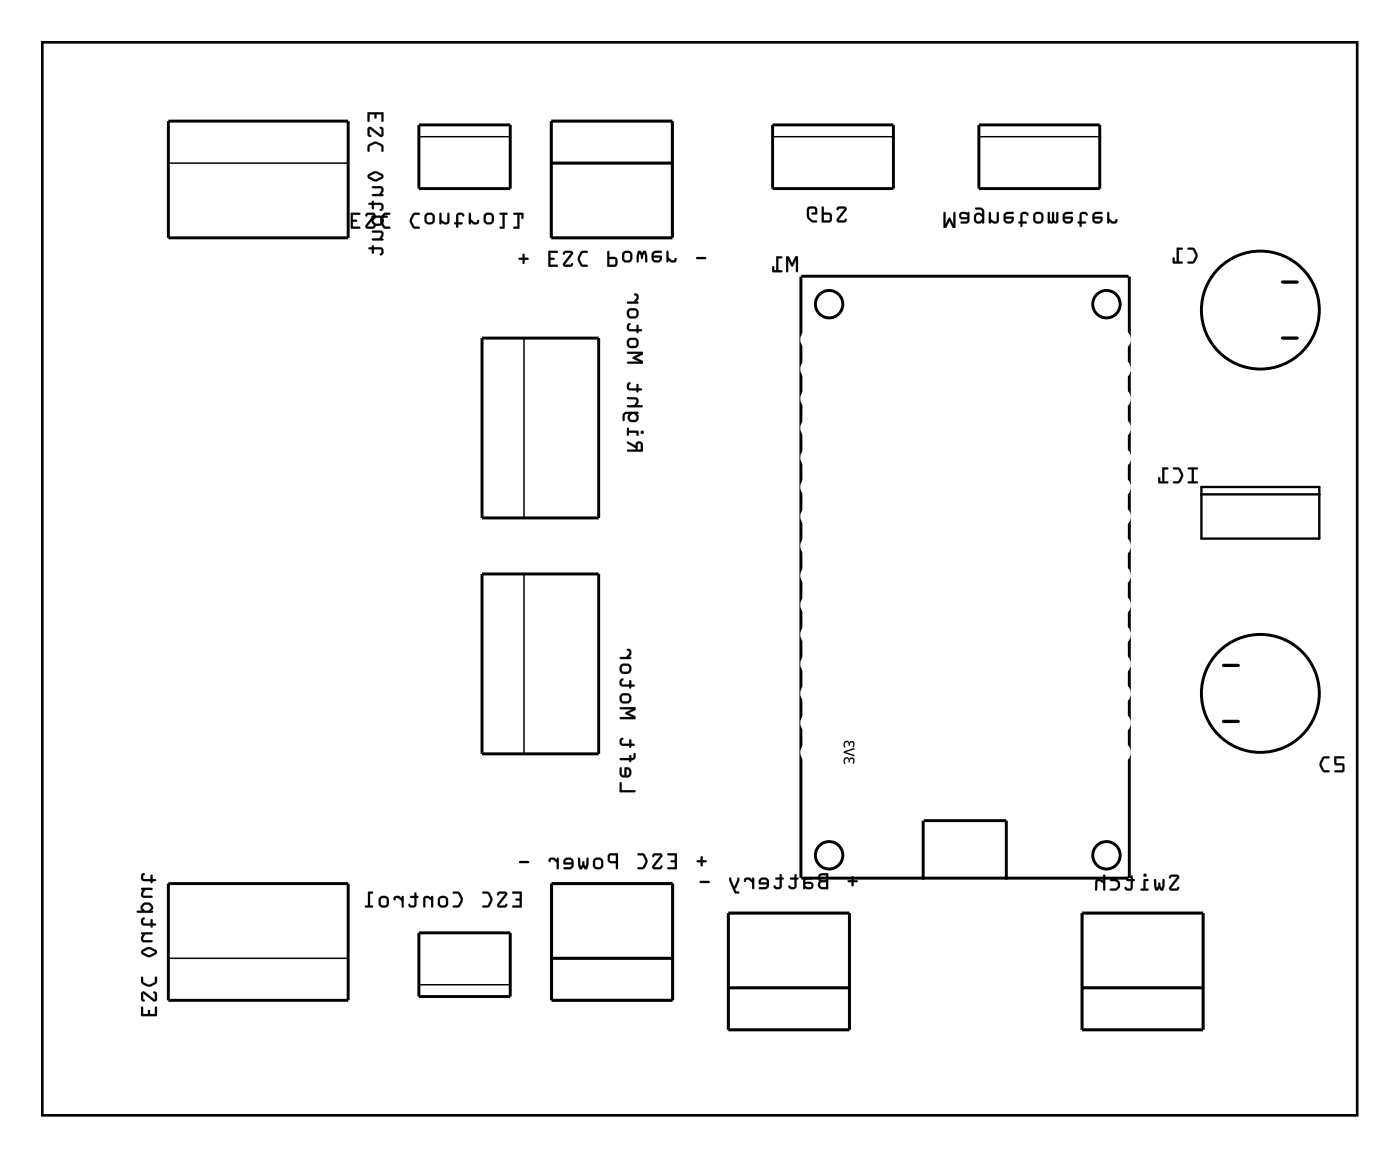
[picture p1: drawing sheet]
<svg xmlns="http://www.w3.org/2000/svg" width="121mm" height="100mm" viewBox="0 0 121 100" stroke-linecap="round" stroke-linejoin="round" font-family="sans-serif">
<path d="M3.6 3.6h113.4v92.5h-113.4zM103.5 42h10.2v4.4h-10.2zM103.5 42.6h10.2" fill="none" stroke="#000" stroke-width=".2"/>
<g fill="#000">
<path d="M30.2 18.3l.8 .1v.1h-.6v.4h.3l.1 .1-.1 .1h-.3v.4h.6v.2h-.8zM31.6 18.4l.1-.1 .6 .1v.3l-.6 .8h.4l.2-.1 .1 .1-.1 .1-.2 .1-.6-.1v-.2l.7-.9h-.5l-.1 .2-.1-.1zM33.1 18.4l.4-.1 .1 .1-.1 .1h-.3l-.3 .5 .3 .5h.3l.1 .2a.56 .56 0 0 1-.6-.1 .8 .8 0 0 1 .1-1.2zM35.6 18.4l.5-.1 .1 .1-.1 .1h-.4l-.2 .5 .2 .5h.4l.1 .2a.56 .56 0 0 1-.7-.1 .8 .8 0 0 1 .1-1.2zM36.8 18.6v.5h.4v-.5zM36.7 18.4l.2-.1a.42 .42 0 0 1 .6 .3v.4a.46 .46 0 0 1-.5 .3 .46 .46 0 0 1-.4-.3zM37.9 18.4h.1v.6l.3 .1h.2v-.7h.2v.7a.38 .38 0 0 1-.3 .2 .38 .38 0 0 1-.4-.1v.1h-.1zM39.4 18.4l.4-.1 .2 .3-.1 .1-.2-.2h-.2v.6h.3l.1 .1-.1 .1h-.3v.2l-.1 .1-.1-.3-.2-.1 .2-.1v-.5zM40.4 18.4h.2v.5l.3 .2h.2v-.1h.2l-.1 .3h-.4l-.2-.2v.2h-.2zM41.9 18.6v.5h.4v-.5zM41.8 18.4l.2-.1a.42 .42 0 0 1 .6 .3v.4a.46 .46 0 0 1-.5 .3 .46 .46 0 0 1-.4-.3zM43.1 18.4l.6-.1 .1 .1-.3 .1v1.1l-.1 .1h-.3l-.1-.1 .3-.1v-1h-.2zM44.3 18.4l.7-.1 .1 .1v.4l-.1 .1-.1-.1v-.3h-.1v1.2h-.5l-.1-.1 .1-.1h.3v-1h-.3z"/>
<path d="M30.2 18.3l.8 .1v.1h-.6v.4h.3l.1 .1-.1 .1h-.3v.4h.6v.2h-.8zM30.2 18.3v1.4h.8v-.2h-.6v-.4h.3l.1-.1-.1-.1h-.3v-.4h.6v-.2zM31.6 18.4l.1-.1 .6 .1v.3l-.6 .8h.4l.2-.1 .1 .1-.1 .1-.2 .1-.6-.1v-.2l.7-.9h-.5l-.1 .1h-.1zM31.5 18.4v.2l.1 .1 .1-.2h.5l-.7 .9v.2l.6 .1 .2-.1 .1-.1-.1-.1-.2 .1h-.4l.6-.8v-.3l-.6-.1zM33 18.5l.2-.2h.3l.1 .1-.1 .1h-.3l-.3 .5 .3 .5h.3l.1 .2h-.4l-.2-.1a.76 .76 0 0 1 0-1.1zM33.1 18.4l-.3 .6 .2 .6a.56 .56 0 0 0 .6 .1v-.2h-.5l-.2-.5 .2-.4 .4-.1 .1-.1-.1-.1zM35.5 18.5l.3-.2h.3l.1 .1-.1 .1h-.4l-.2 .5 .2 .5h.4l.1 .2h-.4l-.3-.1a.76 .76 0 0 1 0-1.1zM35.6 18.4l-.3 .6 .2 .6a.56 .56 0 0 0 .7 .1v-.2h-.5l-.2-.5 .2-.4 .4-.1 .1-.1-.1-.1zM36.8 18.5v.6h.4v-.6zM36.8 18.6h.4v.5h-.4zM36.7 18.4l.2-.1a.41 .41 0 0 1 .6 .3v.4a.45 .45 0 0 1-.5 .3 .45 .45 0 0 1-.4-.3zM36.5 18.8a.55 .55 0 0 0 1.1 0 .55 .55 0 0 0-1.1 0zM37.9 18.4h.1v.6l.3 .2 .3-.1v-.7h.1v.7a.4 .4 0 0 1-.7 .1v.1h-.1zM37.9 18.3v1h.1l.1-.1 .3 .1a.3 .3 0 0 0 .3-.2v-.8l-.2 .1v.7h-.2l-.3-.1 .1-.6zM39.4 18.4h.4l.2 .2h-.1l-.2-.1h-.2v.7h.3h.1l-.1 .1h-.3l-.1 .3-.1-.3-.2-.1h.2zM39.4 18.4l-.1 .2v.5l-.2 .1 .2 .1v.3h.2v-.3h.3l.1-.1-.1-.1h-.3v-.6h.2l.2 .2a.21 .21 0 0 0 .1-.3 .21 .21 0 0 0-.3-.1zM40.4 18.4h.2v.5l.3 .3 .2-.1 .1-.1h.1a.35 .35 0 0 1-.5 .3l-.2-.2v.2l-.2-.1zM40.4 18.3v1h.2v-.2l.2 .2a.31 .31 0 0 0 .5-.3l-.1-.1-.1 .2h-.2l-.3-.2v-.5zM41.9 18.5v.6h.4v-.6zM41.9 18.6h.4v.5h-.4zM41.8 18.4l.2-.1a.41 .41 0 0 1 .6 .3v.4a.45 .45 0 0 1-.5 .3 .45 .45 0 0 1-.4-.3zM41.6 18.8a.55 .55 0 0 0 1.1 0 .55 .55 0 0 0-1.1 0zM43.1 18.4l.6-.1v.1l-.2 .1v1.1l-.1 .1-.3-.1 .2-.1v-1h-.2zM43.1 18.3v.2h.2v1h-.2l-.1 .1 .1 .1h.3l.1-.1v-1.1h.2l.1-.1-.1-.1zM44.3 18.4l.7-.1 .1 .1v.4l-.1 .1-.1-.4h-.1v1.2h-.5l-.1-.1 .1-.1h.3v-1h-.3zM44.3 18.3v.2h.3v1h-.3l-.1 .1 .1 .1h.5v-1.2h.1v.3l.1 .1 .1-.1v-.4l-.1-.1z"/>
<path d="M31.7 9.7h1.3v.8l-.1-.1v-.6h-.5v.3v.1l-.1-.1v-.3h-.5v.6l-.1 .1zM31.7 9.7v.8l.2-.1v-.6h.4v.3l.1 .1 .1-.1-.1-.3h.5v.6l.1 .1v-.8zM31.7 11h.3l.8 .6 .1-.4-.2-.2 .1-.1 .2 .1v.2v.5l-.3 .1-.8-.7-.1 .5 .2 .1-.1 .1-.2-.1v-.1zM31.7 11v.6v.1l.2 .1 .1-.1-.1-.1v-.5l.8 .7 .3-.1 .1-.5-.1-.2-.2-.1-.1 .1 .2 .2-.1 .4-.8-.6zM31.8 12.4a.76 .76 0 0 1 1.1 0l.1 .3v.3h-.1v-.4l-.5-.2-.5 .2-.1 .4v.1l-.1-.1v-.3zM31.7 12.5v.5l.1 .1 .1-.1v-.4l.5-.2 .4 .2 .1 .5h.1a.65 .65 0 0 0-.1-.7 .65 .65 0 0 0-.7-.2zM31.7 15.1l.7-.3 .5 .2a.23 .23 0 0 1 0 .4l-.6 .2-.5-.2-.1-.2zM31.7 15.1v.2l.6 .3h.2l.4-.2a.23 .23 0 0 0 .2-.2 .23 .23 0 0 0-.2-.2l-.5-.3zM31.9 15.2l.5 .3 .5-.3-.5-.3zM31.9 15.2l.5-.3 .5 .3-.5 .2zM32.1 16.1l.7-.1a.4 .4 0 0 1 .1 .7h.1v.2h-.9v-.2h.6l.2-.3-.1-.2h-.7zM32.1 16.1v.1h.7l.1 .1-.2 .4h-.6l-.1 .1 .1 .1h.9v-.2h-.1l.2-.3a.3 .3 0 0 0-.3-.4zM31.8 17.5h.3v-.2l.1 .2h.6a.42 .42 0 0 1 .2 .6l-.2 .1-.1-.1 .2-.2-.1-.3h-.6v.3l-.1 .1v-.4h-.3zM31.8 17.5v.1l.2 .1v.2l.1 .1 .1-.1v-.2h.6l.1 .2-.2 .2a.21 .21 0 0 0 .2 0 .21 .21 0 0 0 .2-.2 .33 .33 0 0 0-.3-.4h-.6l-.1-.2-.1 .2zM32 18.6h1.4l-.1 .1h-.4l.1 .2a.5 .5 0 0 1-.4 .6 .5 .5 0 0 1-.6-.6l.2-.2h-.1zM32 18.6v.1h.1a.33 .33 0 0 0 0 .6l.2 .2h.4l.2-.1a.36 .36 0 0 0 .1-.6h.3l.1-.1-.1-.1zM32.2 18.9v.2l.2 .2h.3l.2-.3-.2-.3h-.3zM32.2 18.9l.2-.1h.3l.2 .2-.1 .2-.4 .1-.2-.2zM32.1 19.9h.7a.4 .4 0 0 1 .1 .6l.1 .1v.1h-.9v-.2h.6l.2-.2-.1-.3h-.7zM32.1 19.9v.1h.7l.1 .1-.2 .4h-.6l-.1 .1 .1 .1h.9v-.1l-.1-.1 .2-.3a.3 .3 0 0 0-.3-.3zM31.8 21.3h.3v-.2l.1 .2h.6a.42 .42 0 0 1 .2 .6l-.2 .1-.1-.1 .2-.2-.1-.2h-.6v.3h-.1v-.3l-.3-.1zM31.8 21.3v.2h.2v.3l.1 .1 .1-.1v-.3h.6l.1 .2-.2 .2a.21 .21 0 0 0 .2 0 .21 .21 0 0 0 .2-.2 .33 .33 0 0 0-.3-.4h-.6l-.1-.2-.1 .2z"/>
<path d="M31.7 9.7h1.3v.8l-.1-.1v-.6h-.5v.3v.1l-.1-.1v-.3h-.4v.6l-.2 .1zM31.7 11h.3l.8 .6 .1-.4-.2-.2 .1-.1 .2 .1v.2v.5l-.3 .1-.8-.7v.5l.1 .1-.1 .1-.2-.1v-.1zM31.7 12.5a.78 .78 0 0 1 1.3 .2v.3v.1l-.1-.1v-.4l-.6-.2-.4 .2v.4l-.1 .1-.1-.1zM31.7 15.1a.79 .79 0 0 1 1.3 .1 .76 .76 0 0 1-.6 .4 .76 .76 0 0 1-.7-.4zM31.9 15.2l.5 .2 .5-.2-.5-.3zM32.1 16.1l.7-.1a.38 .38 0 0 1 .3 .3 .38 .38 0 0 1-.2 .4h.1v.2h-.9v-.2h.6l.2-.3-.1-.2h-.7zM31.8 17.5h.2l.1-.2 .1 .2h.6a.35 .35 0 0 1 .3 .3 .35 .35 0 0 1-.3 .4l.1-.3-.1-.2h-.6v.2l-.1 .1-.1-.1v-.2l-.2-.1zM32 18.6h1.3l.1 .1-.1 .1h-.3a.41 .41 0 0 1 0 .4 .41 .41 0 0 1-.3 .3 .5 .5 0 0 1-.7-.6l.1-.1v-.1zM32.2 18.9v.2l.2 .2h.3l.2-.2a.27 .27 0 0 0-.2-.3h-.3zM32.1 19.9h.7a.38 .38 0 0 1 .3 .3 .38 .38 0 0 1-.2 .3l.1 .1v.1h-.9v-.2h.6l.2-.2-.1-.3h-.7zM31.8 21.3h.2l.1-.2 .1 .2h.6a.35 .35 0 0 1 .3 .4 .35 .35 0 0 1-.3 .3l.1-.3-.1-.2h-.6v.3l-.1 .1-.1-.1v-.3h-.2z"/>
<path d="M69.7 17.8a.63 .63 0 0 1 .7 .1v.5l-.1 .1h-.3l-.1-.1 .1-.1h.2v-.3h-.5v.6l.3 .4h.3l.1 .1a.58 .58 0 0 1-.9-.5v-.5zM71 18.5v.5h.5v-.5zM70.8 17.8l.2 .1v.4h.6a.56 .56 0 0 1 0 .8l-.8 .1zM72.2 17.9l.1-.1h.6v.3l-.6 .9h.4l.2-.2 .1 .1-.1 .2-.2 .1-.5-.1-.1-.3 .7-.8h-.5l-.1 .1-.1-.1z"/>
<path d="M69.7 17.8a.63 .63 0 0 1 .7 .1v.5l-.1 .1h-.3l-.1-.1 .4-.1-.1-.3h-.5v.6l.3 .4 .4 .1a.58 .58 0 0 1-.8-.5v-.5zM69.7 17.8l-.1 .1a1.24 1.24 0 0 0 0 .9l.3 .3 .4 .1 .1-.1-.1-.1h-.3l-.2-.3v-.7h.4v.1v.2h-.3v.2h.5a.58 .58 0 0 0-.1-.7zM71 18.5v.5h.5v-.5zM71 18.5h.5v.5h-.5zM70.8 17.8l.2 .1v.4l.6 .1a.56 .56 0 0 1 0 .7l-.8 .1zM70.8 17.8v1.4l.8-.1a.57 .57 0 0 0 0-.8h-.6v-.4zM72.2 17.9l.1-.1 .6 .1v.2l-.6 .9h.4l.2-.2 .1 .1-.1 .2-.2 .1-.5-.1-.1-.3 .7-.8h-.5l-.1 .1-.1-.1zM72.2 17.9l-.1 .1 .1 .1 .1-.1h.5l-.7 .8v.3l.6 .1 .2-.1 .1-.2-.1-.1-.2 .2h-.4l.6-.9v-.3h-.6z"/>
<path d="M81.3 18.3h.2v1l.3-.6 .4 .6v-1h.1v1.3h-.2l-.3-.6-.3 .6h-.2zM81.3 18.3v1.3h.2l.3-.6 .3 .6h.2v-1.3h-.1v1l-.4-.6-.3 .6v-1zM82.8 18.4v.2l.1 .1h.4l.1-.1-.2-.2zM82.9 18.5l.3-.1 .2 .1v.1l-.1 .1h-.4zM82.7 18.3a.51 .51 0 0 1 .6 0h.1h.1v.8a.67 .67 0 0 1-.7 .1l.1-.1h.4l.1-.2-.7-.1v-.2zM82.8 18.3l-.1 .2a.3 .3 0 0 0 .2 .4h.5l-.1 .1-.4 .1-.1 .1a.68 .68 0 0 0 .7-.1v-.8h-.1l-.2-.1zM84.2 18.5l-.1 .4 .2 .2h.1l.2-.2v-.2l-.2-.2zM84.2 18.6l.2-.1 .2 .2v.2l-.2 .2h-.1l-.2-.2zM84.1 17.9a.65 .65 0 0 1 .6 .1l.1 1.2h-.1l-.1-.1a.4 .4 0 0 1-.4 .1 .4 .4 0 0 1-.3-.3l.1-.4 .1-.1a.39 .39 0 0 1 .5 .1v-.4l-.5-.1zM84 17.9l.1 .2h.5v.3l-.2-.1-.3 .1a.57 .57 0 0 0-.1 .8l.4 .1 .2-.2 .1 .1h.1v-1v-.2a.66 .66 0 0 0-.8-.1zM85.3 18.3h.1v.6l.3 .2 .2-.1v-.7h.1l.1 .7a.4 .4 0 0 1-.7 .1v.1h-.1zM85.2 18.3v.9h.2v-.1l.3 .2a.3 .3 0 0 0 .4-.3v-.7h-.2v.7l-.2 .1-.3-.2v-.6zM86.7 18.8l.1 .3h.2l.2-.2v-.1zM86.7 18.8l.5 .1-.1 .1-.3 .1zM86.6 18.4l.2-.1h.5v.1h-.5l-.1 .2v.1h.6a.44 .44 0 0 1-.3 .6 .44 .44 0 0 1-.5-.4zM86.6 18.4a.66 .66 0 0 0 .1 .8 .45 .45 0 0 0 .5 0 .45 .45 0 0 0 .1-.5h-.6l.1-.3h.5v-.1a.79 .79 0 0 0-.7 .1zM88 18.3h.5l.1 .2-.1 .1-.1-.2-.3 .1v.6h.3l.1 .1h-.1h-.3l-.1 .3-.1-.3h-.1l.1-.1zM88.1 18.3l-.2 .2v.6l-.1 .1 .1 .1 .1 .2h.1v-.2h.3l.1-.1-.1-.1h-.3v-.6l.3-.1 .1 .2a.21 .21 0 0 0 .1-.2 .21 .21 0 0 0-.2-.2zM89.3 18.5v.5h.4v-.5zM89.3 18.5h.4v.5h-.4zM89.1 18.4l.3-.1a.41 .41 0 0 1 .5 .3v.3a.45 .45 0 0 1-.4 .4 .45 .45 0 0 1-.5-.4zM89 18.8a.51 .51 0 0 0 1 0 .51 .51 0 0 0-1 0zM90.3 18.3h.2v.7l.1 .1 .1-.8h.1v.7l.2 .1v-.8h.2l-.1 .9h-.8zM90.3 18.3v.9h.8l.1-.9h-.2v.8l-.2-.1v-.7h-.1l-.1 .8-.1-.1v-.7zM91.8 18.8l.1 .3h.2l.2-.2v-.1zM91.8 18.8l.5 .1-.1 .1-.3 .1zM91.7 18.4l.2-.1h.5v.1h-.5l-.1 .2v.1h.6a.44 .44 0 0 1-.3 .6 .44 .44 0 0 1-.5-.4zM91.7 18.4a.66 .66 0 0 0 .1 .8 .45 .45 0 0 0 .5 0 .45 .45 0 0 0 .1-.5h-.6l.1-.3h.5v-.1a.79 .79 0 0 0-.7 .1zM93.1 18.3h.5l.1 .2-.1 .1-.1-.2-.3 .1v.6h.3l.1 .1h-.1h-.3l-.1 .3-.1-.3h-.1l.1-.1zM93.2 18.3l-.2 .2v.6l-.1 .1 .1 .1 .1 .2h.1v-.2h.3l.1-.1-.1-.1h-.3v-.6l.3-.1 .1 .2a.21 .21 0 0 0 .1-.2 .21 .21 0 0 0-.2-.2zM94.3 18.8l.2 .3h.2l.1-.2v-.1zM94.3 18.8l.5 .1v.1l-.3 .1zM94.2 18.4l.3-.1h.5v.1h-.5l-.2 .2v.1h.7a.44 .44 0 0 1-.3 .6 .44 .44 0 0 1-.6-.4zM94.2 18.4a.66 .66 0 0 0 .1 .8 .45 .45 0 0 0 .6 0 .45 .45 0 0 0 .1-.5h-.7l.2-.3h.5v-.1a.79 .79 0 0 0-.8 .1zM95.4 18.3h.2v.5l.3 .3h.2l.1-.2 .1 .1a.35 .35 0 0 1-.5 .2l-.2-.2v.2h-.2zM95.4 18.3v.9h.2v-.1l.3 .2a.31 .31 0 0 0 .4-.3l-.1-.1-.1 .1-.2 .1-.3-.3v-.5z"/>
<path d="M81.3 18.3h.2v1l.3-.6 .4 .6v-1h.1v1.3h-.2l-.3-.6-.3 .6h-.2zM82.9 18.4l-.1 .2 .1 .1h.4l.1-.1-.2-.2zM82.8 18.3h.4h.2h.1v.8a.67 .67 0 0 1-.7 .1l.1-.1 .4-.1 .1-.1h-.5a.33 .33 0 0 1-.2-.3 .33 .33 0 0 1 .1-.3zM84.2 18.6l-.1 .3 .2 .2h.1l.2-.2v-.2l-.2-.2zM84 17.9a.65 .65 0 0 1 .7 .1l.1 1.2-.1 .1-.1-.2-.3 .2a.5 .5 0 0 1-.2-.9l.3-.1 .2 .1v-.2l-.1-.1-.5-.1zM85.2 18.3h.2v.6l.3 .2 .2-.1v-.7h.1l.1 .7a.38 .38 0 0 1-.3 .3 .38 .38 0 0 1-.4-.2v.1h-.2zM86.7 18.8l.1 .3h.2l.2-.2v-.1zM86.6 18.4a.78 .78 0 0 1 .7-.1v.1h-.5l-.1 .2v.1h.6a.45 .45 0 0 1-.3 .6 .45 .45 0 0 1-.5-.4zM88.1 18.3h.4l.1 .2-.1 .1-.1-.2-.3 .1v.6h.3l.1 .1-.1 .1h-.3v.2l-.1 .1-.1-.3-.1-.1 .1-.1v-.6zM89.3 18.5v.5h.4v-.5zM89.1 18.4l.3-.1a.42 .42 0 0 1 .5 .3v.3a.46 .46 0 0 1-.4 .4 .46 .46 0 0 1-.5-.4zM90.3 18.3h.2v.7l.1 .1 .1-.8h.1v.7l.2 .1v-.8h.2l-.1 .9h-.8zM91.8 18.8l.1 .3h.2l.2-.2v-.1zM91.7 18.4a.78 .78 0 0 1 .7-.1v.1h-.5l-.1 .2v.1h.6a.45 .45 0 0 1-.3 .6 .45 .45 0 0 1-.5-.4zM93.2 18.3h.4l.1 .2-.1 .1-.1-.2-.3 .1v.6h.3l.1 .1-.1 .1h-.3v.2l-.1 .1-.1-.3-.1-.1 .1-.1v-.6zM94.3 18.8l.2 .3h.2l.1-.2v-.1zM94.2 18.4a.78 .78 0 0 1 .8-.1v.1h-.5l-.2 .2v.1h.7a.45 .45 0 0 1-.3 .6 .45 .45 0 0 1-.6-.4zM95.4 18.3h.2v.5l.3 .3h.2v-.2h.2l-.1 .3-.4 .1-.2-.2v.1h-.2z"/>
<path d="M3.6 3.6v92.5h113.4v-92.5zM3.6 3.6h113.4v92.5h-113.4z"/>
<path d="M45.1 21.9h.1v.3h.3l.1 .1-.1 .1h-.3v.2l-.1 .1-.1-.1v-.2h-.2l-.1-.1 .1-.1h.2zM47.3 21.6h.8l-.1 .2h-.6v.4h.3l.1 .1-.1 .1h-.3v.4h.6l.1 .2h-.8zM48.6 21.7l.1-.1 .6 .1v.2l-.6 .9h.4l.2-.1h.1l-.1 .2-.2 .1-.5-.1-.1-.2 .7-.9h-.5l-.1 .1-.1-.1zM50.1 21.6h.5l.1 .1-.1 .1h-.4l-.2 .5 .2 .5h.4v.2a.56 .56 0 0 1-.6-.2 .8 .8 0 0 1 .1-1.2zM52.5 22.3v.5h.5v-.5zM52.4 21.6l.1 .1v.4l.6 .1a.56 .56 0 0 1 0 .7l-.8 .1zM53.8 21.8v.6h.5v-.6zM53.7 21.7l.2-.1a.42 .42 0 0 1 .6 .3v.4a.46 .46 0 0 1-.5 .3 .46 .46 0 0 1-.4-.3zM55 21.6h.2l.1 .2 .2-.2 .2 .1 .1 .3v.6l-.2-.1-.1-.7-.2 .5-.2-.5-.1 .7-.1 .1v-.6zM56.3 22.2l.2 .2h.2l.2-.1v-.1zM56.3 21.7a.78 .78 0 0 1 .7-.1v.2h-.5l-.2 .1v.1h.7a.45 .45 0 0 1-.3 .6 .45 .45 0 0 1-.5-.3zM57.5 21.6l.1 .1v.5l.3 .2h.2l.1-.2h.1l-.1 .4h-.4l-.2-.2v.2h-.1zM60 22.2l.8-.1 .1 .1-.1 .1h-.7z"/>
<path d="M45.1 21.9h.1v.3l.4 .1-.1 .1h-.3l-.1 .3-.1-.1v-.2h-.2l-.1-.1 .3-.1zM45.1 21.9l-.1 .3h-.2l-.1 .1 .1 .1h.2v.2l.1 .1 .1-.1v-.2h.3l.1-.1-.1-.1h-.3v-.3zM47.3 21.6h.8l-.1 .2h-.6v.4h.3l.1 .1-.1 .1h-.3v.4h.6l.1 .2h-.8zM47.3 21.6v1.4h.8l-.1-.2h-.6v-.4h.3l.1-.1-.1-.1h-.3v-.4h.6l.1-.2zM48.6 21.7l.1-.1 .6 .1v.2l-.6 .9h.4l.2-.1h.1l-.1 .2-.2 .1-.5-.1-.1-.2 .7-.9h-.5l-.1 .1-.1-.1zM48.6 21.7l-.1 .1 .1 .1 .1-.1h.5l-.7 .9 .1 .2 .5 .1 .2-.1 .1-.2-.1-.1-.2 .2h-.4l.7-.9-.1-.2-.6-.1zM50 21.8l.2-.2h.4l.1 .1-.1 .1h-.4l-.2 .5 .2 .5h.4v.2h-.4l-.2-.2a.76 .76 0 0 1 0-1zM50.1 21.6l-.3 .7 .2 .5a.56 .56 0 0 0 .6 .2v-.2h-.4l-.2-.5 .2-.5h.4l.1-.1-.1-.1zM52.5 22.3v.5h.5v-.5zM52.5 22.3h.5v.5h-.5zM52.4 21.6l.1 .1v.4l.6 .1a.56 .56 0 0 1 0 .7l-.8 .1zM52.4 21.6l-.1 1.4h.8a.57 .57 0 0 0 0-.8l-.6-.1v-.4zM53.8 21.8v.6h.5v-.6zM53.8 21.8h.4l.1 .6h-.5zM53.7 21.7l.2-.1a.41 .41 0 0 1 .6 .3v.4a.45 .45 0 0 1-.5 .3 .45 .45 0 0 1-.4-.3zM53.6 22.1a.51 .51 0 0 0 1 0 .51 .51 0 0 0-1 0zM55 21.6h.2l.1 .2 .2-.2 .2 .1v.9l-.1-.1-.1-.7-.2 .5-.2-.5-.1 .7-.1 .1v-.6zM55 21.6l-.1 .4v.6l.2-.1v-.7l.2 .5 .2-.5 .1 .7 .2 .1v-.6l-.1-.3-.2-.1-.2 .2-.1-.2zM56.3 22.2l.2 .2h.2l.2-.1v-.1zM56.3 22.2h.6l-.1 .2h-.3zM56.3 21.7l.2-.1h.5v.2h-.5l-.2 .1v.1h.7a.44 .44 0 0 1-.3 .6 .44 .44 0 0 1-.5-.3zM56.2 21.7a.66 .66 0 0 0 .1 .9 .45 .45 0 0 0 .6 0 .45 .45 0 0 0 .1-.6h-.7l.2-.2h.5v-.2a.79 .79 0 0 0-.8 .1zM57.5 21.6l.1 .1v.5l.3 .2h.2l.1-.2 .1 .1a.35 .35 0 0 1-.5 .3l-.2-.2v.2l-.2-.1zM57.5 21.6v1h.1v-.2l.3 .2a.31 .31 0 0 0 .4-.3l-.1-.1-.1 .2h-.2l-.3-.2v-.5zM60 22.2l.8-.1 .1 .1-.1 .1h-.7zM60 22.2l.1 .1h.7l.1-.1-.1-.1z"/>
<path d="M55 38.2v.5h.2v-.5zM54.1 38.1l.7 .3a.32 .32 0 0 1 .2-.4 .32 .32 0 0 1 .4 .3v.6h-1.3v-.1l.7-.1v-.1l-.7-.4zM55.2 37.2a.15 .15 0 0 1 .3 0 .15 .15 0 0 1-.3 0zM54.1 36.9h.1v.2h.8v.4h-.1v-.2h-.7v.2h-.1zM54.4 35.7l-.1 .2v.2h.5v-.3l-.1-.1zM53.8 35.5h1.1l.1 .1-.1 .1 .1 .3a.5 .5 0 0 1-.8 .2l-.1-.3 .1-.2h-.2l-.2 .1v.4h-.1a.65 .65 0 0 1 .1-.7zM54.1 34.2h.7a.38 .38 0 0 1 .2 .3 .38 .38 0 0 1-.1 .4h.4l.1 .1-.1 .1h-1.2v-.2h.6l.2-.3-.1-.2h-.7zM54.1 33l.2-.1 .1 .1-.2 .2v.2l.7 .1v-.3v-.1l.1 .1v.3h.2h.1l-.3 .1-.1 .2v-.2h-.6a.39 .39 0 0 1-.2-.6zM54.1 30.3h1.3v.2l-.6 .3 .6 .3v.2h-1.3v-.1h1l-.6-.4 .6-.3h-1zM54.3 29.3v.4h.5v-.4zM54.1 29.2a.62 .62 0 0 1 .9 .1 .48 .48 0 0 1-.3 .7h-.5a.51 .51 0 0 1-.1-.8zM54.1 27.9l.2-.1 .1 .1-.2 .2v.2l.7 .1v-.3v-.1l.1 .1v.3h.2h.1l-.3 .1-.1 .2v-.2h-.6a.39 .39 0 0 1-.2-.6zM54.3 26.8v.4h.5v-.4zM54.1 26.7a.62 .62 0 0 1 .9 0 .48 .48 0 0 1-.3 .7h-.5a.51 .51 0 0 1-.1-.7zM54.7 25.3l.3 .1v.3l-.2 .3h.2v.1h-.9v-.1h.5l.3-.3-.1-.2-.1-.1z"/>
<path d="M55 38.2l-.1 .5h.3v-.5zM55 38.2h.2v.5h-.2zM54.1 38.1l.7 .3a.31 .31 0 0 1 .2-.4 .31 .31 0 0 1 .4 .3v.6h-1.3v-.1l.7-.1v-.1l-.7-.4zM54 38l.1 .2 .7 .4v.1h-.8l.1 .2h1.3v-.6a.32 .32 0 0 0-.4-.3 .32 .32 0 0 0-.2 .4l-.6-.4zM55.2 37.2a.15 .15 0 0 1 .3 0 .15 .15 0 0 1-.3 0zM55.2 37.2a.15 .15 0 0 0 .3 0 .15 .15 0 0 0-.3 0zM54.1 36.9h.1v.2h.8v.4h-.1v-.2h-.7v.2h-.1zM54 36.9v.6h.2v-.2h.7v.2h.1v-.4h-.8v-.2zM54.4 35.7l-.1 .2v.2h.5v-.3l-.1-.1zM54.4 35.7h.3l.1 .1v.3h-.5v-.2zM53.8 35.6l1.2-.1v.1h-.1a.4 .4 0 0 1 .1 .5 .4 .4 0 0 1-.3 .2h-.4l-.1-.1a.39 .39 0 0 1 0-.6l-.3 .1-.1 .5h-.1a.65 .65 0 0 1 .1-.6zM53.8 35.5a.66 .66 0 0 0-.1 .7h.1l.1-.5 .3-.1-.1 .3 .1 .3a.57 .57 0 0 0 .7 0l.1-.3-.1-.2 .1-.1v-.1h-1zM54.1 34.2h.7a.4 .4 0 0 1 .1 .7h.4l.1 .1-.1 .1-1.2-.1v-.1h.6l.2-.4-.1-.1h-.7zM54 34.2l.1 .2h.7v.1l-.1 .4h-.6l-.1 .1 .1 .1h1.3l-.1-.2h-.4l.1-.3a.3 .3 0 0 0-.2-.4zM54.1 33l.2-.1v.1l-.1 .2v.2l.7 .1v-.3v-.1l.1 .1v.3h.3l-.3 .1-.1 .2v-.2h-.6a.42 .42 0 0 1-.2-.6zM54.1 33a.42 .42 0 0 0 .2 .6h.6v.2l.1-.2h.2l.1-.1-.1-.1-.2 .1v-.3l-.1-.1-.1 .1 .1 .3-.7-.1v-.2l.2-.2-.1-.1zM54.1 30.3h1.3v.2l-.6 .3 .6 .3v.2h-1.3v-.1l1-.1-.6-.3 .6-.3h-1zM54 30.3l.1 .2h1l-.6 .3 .6 .4-1-.1-.1 .2h1.4v-.2l-.6-.3 .6-.3v-.2zM54.2 29.3v.5h.6v-.5zM54.3 29.3h.5v.4h-.5zM54.1 29.2a.65 .65 0 0 1 .8 0 .46 .46 0 0 1-.2 .8l-.6-.1-.1-.2zM54 29.5a.51 .51 0 0 0 1 0 .51 .51 0 0 0-1 0zM54.1 27.9l.2-.1v.1l-.1 .2v.2l.7 .1v-.3v-.1l.1 .1v.3h.3l-.3 .1-.1 .2v-.2h-.6a.42 .42 0 0 1-.2-.6zM54.1 27.9a.42 .42 0 0 0 .2 .6h.6v.2l.1-.2h.2l.1-.1-.1-.1-.2 .1v-.3l-.1-.1-.1 .1 .1 .3-.7-.1v-.2l.2-.2-.1-.1zM54.2 26.8v.4h.6v-.4zM54.3 26.8h.5v.4h-.5zM54.1 26.7a.65 .65 0 0 1 .8-.1 .46 .46 0 0 1-.2 .8l-.6-.1-.1-.2zM54 27a.51 .51 0 0 0 1 0 .51 .51 0 0 0-1 0zM54.7 25.3a.35 .35 0 0 1 .3 .5l-.2 .2h.2l-.1 .1h-.8v-.1h.5l.3-.3-.1-.2-.1-.1zM54.7 25.3v.1l.1 .1 .1 .2-.3 .3h-.5l-.1 .1h1v-.1h-.2l.2-.3a.31 .31 0 0 0-.3-.4z"/>
<path d="M67.8 22.1h.2l.3 .6 .2-.6h.3l-.1 1.3h-.1v-1l-.3 .6-.4-.6v1h-.1zM66.9 22.1h.4l.1 .1-.1 .1h-.2v1h.3l-.1 .2h-.7l-.1-.1v-.4l.1-.1 .1 .1v.3h.2z"/>
<path d="M67.8 22.1h.2l.3 .6 .2-.6h.3l-.1 1.3h-.1v-1l-.3 .6-.4-.6v1h-.1zM67.7 22.1l.1 1.3h.1v-1l.4 .6 .3-.6v1h.2v-1.3h-.3l-.2 .6-.3-.6zM66.9 22.1h.4l.1 .1h-.1h-.2v1.1h.3l-.1 .1h-.7v-.4v-.1l.1 .4h.2zM66.9 22.1v1.2h-.2v-.3l-.1-.1-.1 .1v.4l.1 .1h.7l.1-.2h-.3v-1h.2l.1-.1-.1-.1z"/>
<path d="M102.4 21.4l.3-.1 .3 .2a.76 .76 0 0 1 0 1.1l-.3 .1h-.3v-.2h.4l.2-.5-.2-.5h-.4zM102.4 21.3v.2l.4 .1 .2 .4-.2 .5h-.4v.2a.65 .65 0 0 0 .6-.2 .65 .65 0 0 0 .2-.7l-.2-.3a.56 .56 0 0 0-.6-.2zM101.4 21.3h.4l.1 .1-.1 .1h-.2v1l.3 .1-.1 .1h-.7v-.1v-.3v-.1l.1 .3h.2zM101.4 21.3v1.2h-.2v-.2l-.1-.1-.1 .1v.3l.1 .1h.7l.1-.2h-.3v-1h.2l.1-.1-.1-.1z"/>
<path d="M102.4 21.4a.56 .56 0 0 1 .6 .1 .78 .78 0 0 1-.3 1.2h-.3l-.1-.1 .1-.1h.4l.2-.5-.2-.5h-.4zM101.4 21.3h.4l.1 .1-.1 .1h-.2v1l.3 .1-.1 .1h-.7v-.1v-.3v-.1l.1 .1v.2h.2z"/>
<path d="M102.4 40.3h.8v.1h-.3v1.1h.3v.1h-.8v-.1h.3v-1.1h-.3zM102.4 40.3v.1h.3v1.1h-.3v.1h.8v-.1h-.3v-1.1h.3v-.1zM101.1 40.3h.4l.2 .1a.76 .76 0 0 1 0 1.1l-.2 .1h-.4l.1-.1h.4l.2-.6-.2-.5h-.4zM101.1 40.3v.1l.5 .1 .2 .4-.2 .5-.5 .1v.1a.65 .65 0 0 0 .7-.1 .65 .65 0 0 0 .1-.7l-.2-.4a.56 .56 0 0 0-.6-.1zM100.2 40.3h.4h.1l-.1 .1h-.3v1.1h.4l-.1 .1h-.7l-.1-.1v-.3l.1-.1 .1 .4h.2zM100.2 40.3v1.2h-.2v-.3l-.1-.1-.1 .1v.3l.1 .1h.7l.1-.1h-.4v-1.1h.3l.1-.1h-.1z"/>
<path d="M102.4 40.3h.8v.1h-.3v1.1h.3v.1h-.8v-.1h.3v-1.1h-.3zM101.1 40.3a.56 .56 0 0 1 .6 .1 .78 .78 0 0 1-.2 1.2h-.3l-.1-.1h.1l.3-.1 .3-.5-.3-.4-.3-.1zM100.2 40.3h.4h.1l-.1 .1h-.3v1.1h.4l-.1 .1h-.7l-.1-.1v-.3l.1-.1 .1 .1v.3h.2z"/>
<path d="M44.2 76.8h.8v1.4l-.8-.1v-.1h.6v-.4h-.3l-.1-.1 .1-.1h.3v-.4h-.6zM42.9 76.9l.2-.1 .6 .1v.2l-.7 .9h.5l.1-.2 .1 .1-.1 .2-.1 .1-.6-.1v-.2l.6-.9h-.4l-.2 .1-.1-.1zM41.6 76.8a.56 .56 0 0 1 .6 .1 .78 .78 0 0 1-.2 1.3h-.3l-.1-.1 .1-.1h.3l.3-.6-.3-.4h-.3zM39 76.8a.56 .56 0 0 1 .7 .1 .78 .78 0 0 1-.3 1.3h-.3l-.1-.1 .1-.1h.4l.2-.6-.2-.4h-.4zM38 77.4v.5h.4v-.5zM37.8 77.3a.47 .47 0 0 1 .8 .2v.4a.46 .46 0 0 1-.4 .3 .46 .46 0 0 1-.5-.3zM36.5 77.3l.3-.1 .3 .1 .1-.1h.1v.9h-.2v-.6l-.2-.1h-.2v.7h-.2zM35.4 77.2h.3v-.3h.2v.3l.2 .1-.2 .1v.5a.35 .35 0 0 1-.4 .3 .35 .35 0 0 1-.3-.3l.3 .1 .2-.1v-.5l-.3-.1zM34 77.2h.4l.2 .2v-.2h.2v.9h-.2v-.5l-.3-.2h-.2v.1h-.2zM32.9 77.4v.5h.4v-.5zM32.7 77.3a.47 .47 0 0 1 .8 .2v.4a.46 .46 0 0 1-.4 .3 .46 .46 0 0 1-.5-.3zM31.7 76.8h.4l.1 .1-.3 .1v1h.2v.2h-.6l-.1-.1 .3-.1z"/>
<path d="M44.2 76.8h.7v1.4l-.7-.1v-.1h.6v-.4h-.3l-.1-.1 .1-.1h.3v-.4h-.6zM44.2 76.8v.2h.6v.4h-.3l-.1 .1 .1 .1h.3v.4h-.6v.2h.8v-1.4zM42.9 76.9l.2-.1 .5 .1 .1 .2-.7 .9h.5l.1-.1h.1l-.1 .2-.1 .1-.6-.1v-.2l.6-.9h-.4l-.2 .1-.1-.1zM42.9 76.9l-.1 .1 .1 .1 .2-.1h.4l-.6 .8v.3l.6 .1 .2-.1v-.2l-.1-.1-.1 .2h-.5l.7-.9v-.2l-.6-.1zM41.6 76.8h.4l.2 .2a.76 .76 0 0 1 0 1l-.2 .2-.4-.1 .1-.1h.3l.3-.5-.3-.5h-.3zM41.6 76.8v.2h.5l.2 .5-.2 .4-.5 .1v.2a.65 .65 0 0 0 .7-.2 .65 .65 0 0 0 .1-.7l-.2-.4a.56 .56 0 0 0-.6-.1zM39 76.8h.4l.3 .2a.76 .76 0 0 1 0 1l-.3 .2-.4-.1 .1-.1h.4l.2-.5-.2-.5h-.4zM39 76.8v.2h.5l.2 .5-.2 .4-.5 .1v.2a.65 .65 0 0 0 .7-.2 .65 .65 0 0 0 .2-.7l-.2-.4a.56 .56 0 0 0-.7-.1zM38 77.4v.6h.4v-.6zM38 77.4h.4v.5h-.4zM37.8 77.3a.46 .46 0 0 1 .8 .2v.5l-.3 .2a.41 .41 0 0 1-.6-.3zM37.6 77.7a.55 .55 0 0 0 1.1 0 .55 .55 0 0 0-1.1 0zM36.6 77.3l.3-.1 .3 .1v-.1h.1v.9h-.1v-.6l-.3-.2-.3 .1v.7h-.1v-.7zM36.5 77.3v.9l.2-.1v-.7h.2l.2 .1v.6l.2 .1v-1h-.1l-.1 .1-.3-.1zM35.4 77.2h.3v-.3h.2v.3l.2 .1h-.2v.6a.42 .42 0 0 1-.6 .2l-.1-.1 .1-.1 .2 .1 .2-.1v-.6h-.3zM35.3 77.2v.1l.4 .1v.5l-.2 .1-.2-.2a.21 .21 0 0 0-.1 .3 .21 .21 0 0 0 .3 .1 .33 .33 0 0 0 .4-.3v-.5l.2-.1-.2-.1v-.3h-.2v.3zM34 77.2h.4l.2 .2v-.2h.2v.9h-.2v-.5l-.3-.3-.2 .1v.1h-.2zM34 77.2l-.1 .1v.2h.2v-.1h.2l.3 .2v.5l.2 .1v-1h-.2v.2l-.2-.2zM32.9 77.4v.6h.4v-.6zM32.9 77.4h.4v.5h-.4zM32.7 77.3a.46 .46 0 0 1 .8 .2v.5l-.3 .2a.41 .41 0 0 1-.6-.3zM32.5 77.7a.55 .55 0 0 0 1.1 0 .55 .55 0 0 0-1.1 0zM31.7 76.8h.4v.1l-.2 .1v1h.2v.2h-.6v-.1l.2-.1zM31.7 76.8v1.2h-.2l-.1 .1 .1 .1h.6v-.2h-.2v-1h.2l.1-.1-.1-.1z"/>
<path d="M53.4 67.4l.2 .1v.6h1.1v.1h-1.3zM54 66.3v.5h.1l.1-.2v-.2zM53.4 66.1h.2v.5l.1 .2h.1v-.7a.45 .45 0 0 1 .6 .3 .45 .45 0 0 1-.3 .6l-.6-.1a.78 .78 0 0 1-.1-.8zM53.4 65.3h.8l.1-.3 .2 .3 .1-.1v-.3h.1a.44 .44 0 0 1-.3 .6l-.1 .2-.1-.2h-.7zM53.5 63.6l.1-.1 .1 .1-.1 .2v.2l.6 .1v-.3l.1-.1 .1 .1v.3h.2l.1 .1h-.3l-.1 .2-.1-.2h-.5a.39 .39 0 0 1-.2-.6zM53.4 60.9h1.4v.2l-.6 .3 .6 .3v.2h-1.4l.1-.1h1l-.6-.4 .6-.3h-1zM53.6 59.9v.5h.6v-.5zM53.5 59.8a.62 .62 0 0 1 .9 .1 .48 .48 0 0 1-.3 .7h-.5a.51 .51 0 0 1-.1-.8zM53.5 58.5l.1-.1 .1 .1-.1 .2v.2l.6 .1v-.3l.1-.1 .1 .1v.3h.2l.1 .1h-.3l-.1 .2-.1-.2h-.5a.39 .39 0 0 1-.2-.6zM53.6 57.4v.4h.6v-.4zM53.5 57.3a.62 .62 0 0 1 .9 0 .48 .48 0 0 1-.3 .7h-.5a.51 .51 0 0 1-.1-.7zM54 55.9l.4 .1v.4l-.2 .2h.2v.1h-1l.1-.1h.5l.2-.3v-.2l-.2-.1z"/>
<path d="M53.4 67.4l.2 .1v.6h1.1v.1h-1.3zM53.4 67.4v.8h1.4l-.1-.1h-1.1v-.6zM54 66.3v.5h.1l.1-.2v-.2v-.1zM54 66.3l.2 .1v.3l-.2 .1zM53.4 66.1h.1l.1 .5 .1 .2h.1v-.7a.44 .44 0 0 1 .6 .3 .44 .44 0 0 1-.3 .6l-.5-.1-.2-.1zM53.4 66.1a.79 .79 0 0 0 .1 .8 .66 .66 0 0 0 .9-.1 .45 .45 0 0 0 0-.5 .45 .45 0 0 0-.6-.2v.7l-.2-.2v-.5zM53.4 65.3h.8l.1-.3 .2 .3 .1-.1v-.3h.2a.37 .37 0 0 1-.3 .6l-.2 .1-.1-.1h-.7zM53.4 65.3l.1 .2h.7l.1 .2 .1-.2a.36 .36 0 0 0 .4-.2 .36 .36 0 0 0-.1-.4h-.1v.4h-.1l-.2-.3-.1 .1v.2zM53.5 63.6h.1h.1l-.1 .2v.2l.6 .1v-.3l.1-.1 .1 .1v.3l.3 .1h-.3l-.1 .2-.1-.2h-.5a.42 .42 0 0 1-.2-.6zM53.5 63.6a.42 .42 0 0 0 .2 .7l.5-.1 .1 .2 .1-.2 .2 .1 .1-.1-.1-.1h-.2v-.3l-.1-.1-.1 .1v.3l-.6-.1v-.2l.1-.2-.1-.1zM53.4 60.9h1.4v.2l-.6 .3 .6 .3v.2h-1.4l.1-.1h1l-.6-.4 .6-.3h-1zM53.4 60.9l.1 .2h1l-.6 .3 .6 .4h-1l-.1 .1h1.4v-.2l-.6-.3 .6-.3v-.2zM53.6 59.9v.5h.6v-.5zM53.6 60h.6v.4h-.6zM53.5 59.8a.65 .65 0 0 1 .7 0 .46 .46 0 0 1-.1 .8l-.6-.1-.1-.2zM53.4 60.1a.51 .51 0 0 0 1 0 .51 .51 0 0 0-1 0zM53.5 58.5h.1h.1l-.1 .2v.2l.6 .1v-.3l.1-.1 .1 .1v.3l.3 .1h-.3l-.1 .2-.1-.2h-.5a.42 .42 0 0 1-.2-.6zM53.5 58.5a.42 .42 0 0 0 .2 .7l.5-.1 .1 .2 .1-.2 .2 .1 .1-.1-.1-.1h-.2v-.3l-.1-.1-.1 .1v.3l-.6-.1v-.2l.1-.2-.1-.1zM53.6 57.4v.4h.6v-.4zM53.6 57.4h.6v.4h-.6zM53.5 57.3a.65 .65 0 0 1 .7-.1 .46 .46 0 0 1-.1 .8h-.6l-.1-.3zM53.4 57.6a.51 .51 0 0 0 1 0 .51 .51 0 0 0-1 0zM54 55.9h.1a.35 .35 0 0 1 .3 .5l-.2 .2h.2l-.1 .2-.9-.1 .1-.1h.5l.2-.3v-.2l-.2-.1zM54 55.9v.1l.2 .1v.2l-.2 .3h-.5l-.1 .1h1v-.1h-.2l.2-.3a.31 .31 0 0 0-.3-.4z"/>
<path d="M60.1 74.1h.3l.1-.3v.3h.3l.1 .1-.4 .1v.2v.1l-.1-.3-.3-.1zM60 74.1v.2h.4v.2l.1 .1 .1-.1v-.2h.2l.1-.1-.1-.1h-.2v-.3l-.1-.1-.1 .1v.3zM57.5 73.5h.8v1.4l-.8-.1 .1-.1h.6v-.4h-.3l-.1-.1 .1-.1h.3v-.4h-.6zM57.5 73.5l.1 .2h.6v.4h-.3l-.1 .1 .1 .1h.3v.4h-.6l-.1 .2h.8v-1.4zM56.3 73.6l.1-.1 .6 .1v.2l-.6 .9h.4l.2-.1h.1l-.1 .2-.2 .1-.5-.1-.1-.2 .7-.9h-.5l-.1 .1-.1-.1zM56.3 73.6l-.1 .1 .1 .1 .1-.1h.5l-.7 .8 .1 .3 .5 .1 .2-.1 .1-.2-.1-.1-.2 .2h-.4l.6-.9v-.2l-.6-.1zM55 73.5h.3l.3 .2a.76 .76 0 0 1 0 1l-.3 .2-.3-.1v-.1h.4l.2-.5-.2-.5h-.4zM54.9 73.5v.2h.5l.2 .5-.2 .4-.5 .1v.2a.65 .65 0 0 0 .7-.2 .65 .65 0 0 0 .2-.7l-.2-.4a.56 .56 0 0 0-.7-.1zM52.6 73.7v.5h.5v-.5zM52.6 73.7h.5v.5l-.5-.1zM52.4 73.6l.2-.1h.6v1.3h-.1v-.5h-.6a.6 .6 0 0 1-.1-.7zM52.4 73.6a.61 .61 0 0 0 .1 .7l.6 .1v.4l.1 .1 .1-1.4h-.7zM51.3 74.1v.6h.5v-.6zM51.3 74.1h.4v.5h-.4zM51.2 74a.46 .46 0 0 1 .8 .2l-.1 .5-.2 .2a.41 .41 0 0 1-.6-.3zM51 74.4a.51 .51 0 0 0 1 0 .51 .51 0 0 0-1 0zM49.8 73.9l.2 .1 .1 .7 .2-.5 .2 .5 .1-.7 .1-.1v.6l-.1 .4h-.2l-.1-.3-.2 .3-.2-.1zM49.8 73.9v.6l.1 .3 .2 .1 .2-.2 .1 .2h.2l.1-.4v-.6l-.2 .1v.7l-.2-.5-.2 .5-.1-.7zM48.8 74.1l-.1 .2h.6l-.2-.3zM48.8 74.1h.3l.2 .2h-.6zM48.6 74a.46 .46 0 0 1 .8 .2l-.1 .6-.2 .1h-.5v-.2h.5l.2-.2-.7-.1zM48.6 74v.4l.7 .1-.2 .2h-.5v.2a.79 .79 0 0 0 .7-.1 .66 .66 0 0 0 0-.9 .54 .54 0 0 0-.7 .1zM47.4 73.9h.3l.3 .2v-.2h.1v.9h-.1v-.5l-.3-.3-.2 .1-.1 .1h-.1zM47.4 73.9l-.1 .1v.2h.1l.1-.1h.2l.3 .2v.5l.1 .1v-1h-.1v.2l-.3-.2zM44.8 74.2h.7l.1 .1h-.1h-.7zM44.7 74.2l.1 .2h.7l.1-.1-.1-.1z"/>
<path d="M60.1 74.1h.3v-.3l.1-.1 .1 .1v.3h.2l.1 .1-.1 .1h-.2v.2l-.1 .1-.1-.1v-.2h-.3zM57.5 73.5h.8v1.4h-.8l.1-.2h.6v-.4h-.3l-.1-.1 .1-.1h.3v-.4h-.6zM56.3 73.6l.1-.1 .6 .1v.2l-.6 .9h.4l.2-.2 .1 .1-.1 .2-.2 .1-.5-.1-.1-.2 .7-.9h-.5l-.1 .1-.1-.1zM55 73.5a.56 .56 0 0 1 .6 .1 .78 .78 0 0 1-.3 1.3h-.3l-.1-.1 .1-.1h.4l.2-.6-.2-.4h-.4zM52.6 73.7v.4l.5 .1v-.5zM52.4 73.6l.2-.1h.7l-.1 1.4-.1-.1v-.4l-.6-.1a.61 .61 0 0 1-.1-.7zM51.3 74.1v.5h.4v-.5zM51.2 74a.47 .47 0 0 1 .8 .2v.4a.46 .46 0 0 1-.5 .3 .46 .46 0 0 1-.4-.3zM49.8 73.9l.2 .1 .1 .7 .2-.5 .2 .5v-.7l.1-.1 .1 .1v.4a.33 .33 0 0 1-.2 .5l-.2-.2-.2 .2-.2-.1-.1-.3zM48.8 74.1l-.1 .2h.6l-.2-.2zM48.6 74a.47 .47 0 0 1 .8 .2l-.1 .6a.78 .78 0 0 1-.7 .1v-.2h.5l.2-.1v-.1l-.7-.1zM47.4 73.9h.3l.3 .2v-.2h.1v1l-.1-.1v-.5l-.3-.2h-.2l-.1 .1h-.1zM44.7 74.2h.8l.1 .1h-.1h-.7z"/>
<path d="M72.8 65.3l-.1 .1a.3 .3 0 0 0 .2 .4l-.1-.1a.2 .2 0 0 1 0-.3 .2 .2 0 0 1 .3 0 .2 .2 0 0 1 0 .3h.1a.19 .19 0 0 1 .1-.3 .19 .19 0 0 1 .3 .1 .19 .19 0 0 1-.1 .2v.1a.27 .27 0 0 0 .1-.4 .27 .27 0 0 0-.4 0 .23 .23 0 0 0-.2-.2 .23 .23 0 0 0-.2 .1zM72.7 64.7v.1l.9 .4v-.2l-.8-.2 .8-.2v-.2zM72.8 63.9h-.1a.3 .3 0 0 0 .2 .5l-.1-.1a.2 .2 0 0 1 0-.3 .2 .2 0 0 1 .3 0 .2 .2 0 0 1 0 .2h.1a.19 .19 0 0 1 .1-.2 .19 .19 0 0 1 .3 .1 .19 .19 0 0 1-.1 .2v.1a.27 .27 0 0 0 .1-.4 .27 .27 0 0 0-.4 0 .23 .23 0 0 0-.2-.2 .23 .23 0 0 0-.2 .1z"/>
<path d="M72.8 65.3l-.1 .2a.2 .2 0 0 0 0 .2 .2 .2 0 0 0 .2 .1 .23 .23 0 0 1-.1-.3 .23 .23 0 0 1 .3-.1v.3h.1a.19 .19 0 0 1 .1-.3 .19 .19 0 0 1 .3 .1 .19 .19 0 0 1-.1 .2v.1a.27 .27 0 0 0 .1-.4 .27 .27 0 0 0-.4 0 .23 .23 0 0 0-.2-.2 .23 .23 0 0 0-.2 .1zM72.8 65.3a.23 .23 0 0 1 .2-.1 .23 .23 0 0 1 .2 .3 .25 .25 0 0 1 .4-.2 .25 .25 0 0 1 0 .4l-.1 .1v-.1a.19 .19 0 0 0 .1-.2 .19 .19 0 0 0-.3-.1 .19 .19 0 0 0-.1 .3h-.1a.21 .21 0 0 0 0-.3 .21 .21 0 0 0-.3 0 .21 .21 0 0 0 0 .3l.1 .1h-.1zM72.7 64.7v.2l.9 .3v-.2l-.8-.2 .8-.2v-.2zM72.7 64.7l.9-.3v.2l-.8 .2 .8 .2v.2l-.9-.4zM72.8 63.9l-.1 .2a.2 .2 0 0 0 0 .2 .2 .2 0 0 0 .2 .1 .23 .23 0 0 1-.1-.3 .23 .23 0 0 1 .3-.1v.2h.1a.19 .19 0 0 1 .1-.2 .19 .19 0 0 1 .3 .1 .19 .19 0 0 1-.1 .2v.1a.27 .27 0 0 0 .1-.5 .27 .27 0 0 0-.4 .1 .23 .23 0 0 0-.2-.2 .23 .23 0 0 0-.2 .1zM72.8 63.9a.23 .23 0 0 1 .2-.1 .23 .23 0 0 1 .2 .2 .25 .25 0 0 1 .4-.1 .25 .25 0 0 1 0 .4l-.1 .1v-.1a.19 .19 0 0 0 .1-.2 .19 .19 0 0 0-.3-.1 .19 .19 0 0 0-.1 .2h-.1a.21 .21 0 0 0 0-.2 .21 .21 0 0 0-.3 0 .21 .21 0 0 0 0 .3l.1 .1h-.1z"/>
<path d="M73.1 75.8h.3l.1-.3 .1 .1v.2h.2l.1 .1-.3 .1v.3h-.1l-.1-.3h-.3zM73.1 75.8v.2h.3v.3l.1 .1 .1-.1v-.3h.2l.1-.1-.1-.1h-.2v-.2l-.1-.1-.1 .1v.2zM70.7 76v.4h.5v-.4zM70.7 76.1l.5-.1v.4h-.5zM70.7 75.4v.4h.5v-.4zM70.7 75.5l.5-.1v.4h-.5zM70.6 75.3l.2-.1h.6l-.1 1.4a.82 .82 0 0 1-.8-.2 .4 .4 0 0 1 .1-.5l-.1-.3zM70.6 75.3l-.1 .3 .1 .3a.39 .39 0 0 0 .1 .7h.7v-1.3l-.6-.1zM69.4 76.2v.1l.2 .1h.3v-.2zM69.4 76.2h.5v.2h-.3l-.2-.1zM69.3 75.7a.67 .67 0 0 1 .6-.1v.2h-.5v.2h.6l.1 .2-.1 .3a.51 .51 0 0 1-.6 0l-.1 .1-.1-.1zM69.2 75.7v.9l.2-.1 .4 .1a.33 .33 0 0 0 .3-.3 .33 .33 0 0 0-.3-.3h-.4v-.2h.5v-.2a.68 .68 0 0 0-.7 .1zM68.1 75.6h.4v-.3h.1v.3l.2 .1-.2 .1v.5a.42 .42 0 0 1-.6 .2l-.1-.1 .1-.1 .2 .1 .3-.1v-.5h-.3zM68.1 75.6v.1l.4 .1v.5l-.3 .1-.2-.1a.21 .21 0 0 0 0 .2 .21 .21 0 0 0 .2 .1 .33 .33 0 0 0 .5-.3l-.1-.5 .2-.1-.2-.1v-.3h-.1v.3zM66.8 75.6h.4v-.3h.1l.1 .3 .1 .1-.1 .1v.5a.42 .42 0 0 1-.6 .2l-.1-.1 .1-.1 .1 .1 .3-.1v-.5h-.3zM66.8 75.6v.1l.4 .1v.5l-.3 .1-.1-.1a.21 .21 0 0 0-.1 .2 .21 .21 0 0 0 .2 .1 .33 .33 0 0 0 .5-.3v-.5l.2-.1-.2-.1-.1-.3h-.1v.3zM65.6 75.8v.2h.5l-.2-.2zM65.6 75.8h.3l.2 .2h-.5zM65.4 75.8a.46 .46 0 0 1 .9 .1l-.1 .6-.3 .1h-.4l-.1-.2h.5l.2-.2h-.7zM65.4 75.8v.4h.7l-.2 .2h-.5v.2a.79 .79 0 0 0 .8-.1 .66 .66 0 0 0-.1-.9 .54 .54 0 0 0-.7 .2zM64.2 75.6h.4l.2 .2v-.2h.2v1l-.2-.1v-.5l-.3-.2h-.2v.1h-.2zM64.2 75.6l-.1 .1v.3h.2v-.2h.2l.3 .2v.5l.2 .1v-1h-.2v.2l-.2-.2zM62.9 75.6h.1l.2 .7h.1l.3-.7h.1v.3l-.3 .6h-.1l.1 .3h.3v.1h-.4l-.4-1zM62.9 75.6l-.1 .3 .5 1h.4v-.1h-.3l-.1-.3h.2l.2-.6v-.3h-.1l-.1 .2-.2 .5-.3-.7zM60.3 75.9h.8l.1 .1-.1 .1h-.7zM60.3 75.9l.1 .2h.7l.1-.1-.1-.1z"/>
<path d="M73.1 75.8h.3v-.2l.1-.1 .1 .1v.2h.2l.1 .1-.1 .1h-.2v.3h-.1h-.1v-.3h-.3zM70.7 76v.4h.5v-.4zM70.7 75.4v.4h.5v-.4zM70.6 75.3l.2-.1h.6l-.1 1.4a.82 .82 0 0 1-.8-.2v-.3l.1-.2-.1-.3zM69.4 76.2v.1l.2 .1h.3v-.2zM69.3 75.7a.67 .67 0 0 1 .6-.1v.2h-.5v.2h.4a.32 .32 0 0 1 .3 .3 .32 .32 0 0 1-.3 .3l-.4-.1-.2 .1zM68.1 75.6h.4v-.3h.1v.3l.2 .1-.2 .1v.5a.35 .35 0 0 1-.3 .3 .35 .35 0 0 1-.3-.3l.2 .1 .3-.1v-.5l-.4-.1zM66.8 75.6h.4v-.3h.1l.1 .3 .1 .1-.1 .1v.5a.35 .35 0 0 1-.4 .3 .35 .35 0 0 1-.3-.3l.2 .1 .3-.1v-.5l-.4-.1zM65.6 75.8v.2h.5l-.2-.2zM65.4 75.8a.47 .47 0 0 1 .9 .1l-.1 .6a.78 .78 0 0 1-.8 .1v-.2h.5l.2-.1v-.1h-.7zM64.2 75.6h.4l.2 .2v-.2h.2v1l-.2-.1v-.5l-.3-.2h-.2v.2h-.2zM62.9 75.6h.1l.3 .7 .3-.7h.1v.3l-.3 .6h-.1l.1 .3h.3v.1h-.4l-.5-1zM60.3 75.9h.8l.1 .1-.1 .1h-.7z"/>
<path d="M100.8 75.4h.2h.6v.3l-.7 .8h.5l.1-.1 .1 .1-.1 .1-.1 .1h-.6v-.3l.7-.8-.5-.1-.2 .2v-.1zM100.8 75.4l-.1 .2 .1 .1 .2-.2 .4 .1-.6 .8v.3h.6h.2v-.2l-.1-.1-.1 .1h-.5l.7-.8v-.3l-.6-.1zM99.5 75.7l.1 .1 .1 .7 .2-.5 .2 .5 .1-.7 .1-.1v.6l-.1 .4h-.1l-.2-.2-.1 .2h-.2zM99.5 75.7v.7l.1 .3h.2l.1-.2 .2 .2h.1l.2-.4-.1-.6-.1 .1-.1 .7-.2-.5-.2 .5-.1-.7zM98.5 75.4a.15 .15 0 0 1 .3 0 .15 .15 0 0 1-.3 0zM98.5 75.4a.15 .15 0 0 0 .3 0 .15 .15 0 0 0-.3 0zM98.6 75.7h.3l.1 .1-.3 .1v.6l.3 .1-.1 .1h-.5l-.1-.1 .3-.1zM98.6 75.7l-.1 .8h-.1l-.1 .1 .1 .1h.5l.1-.1-.3-.1v-.6h.2l.1-.1-.1-.1zM97.1 75.7h.4v-.3h.1v.3l.2 .1-.2 .1v.6a.42 .42 0 0 1-.6 .2l-.1-.2 .1-.1 .2 .1h.3v-.6h-.4zM97.1 75.7v.2h.3v.6h-.2l-.2-.1a.21 .21 0 0 0 0 .2 .21 .21 0 0 0 .2 .1 .33 .33 0 0 0 .4-.2v-.6l.2-.1-.2-.1v-.3h-.1l-.1 .3zM95.7 75.7a.68 .68 0 0 1 .7 .2 .5 .5 0 0 1-.3 .8h-.4v-.1v-.1h.5l.1-.1v-.3l-.2-.2h-.4zM95.7 75.7v.2h.4l.2 .2v.3l-.2 .1-.4 .1v.1h.5l.2-.2 .1-.2-.1-.4a.7 .7 0 0 0-.7-.2zM94.5 75.8l.3-.1 .3 .2v-.5h.1v1.3l-.1-.1v-.5l-.3-.2-.2 .1-.1 .6-.1 .1v-.7zM94.4 75.8v.9l.2-.1v-.6l.2-.1 .3 .2v.5l.1 .1v-1.3h-.1v.5l-.3-.2z"/>
<path d="M100.8 75.4l.2-.1 .6 .1v.3l-.7 .8h.5l.1-.1 .1 .1v.1l-.2 .1h-.6v-.3l.6-.8-.4-.1-.2 .2-.1-.1zM99.5 75.7l.1 .1 .1 .7 .2-.5 .2 .5 .1-.7 .1-.1 .1 .1v.5a.33 .33 0 0 1-.3 .4l-.2-.2-.1 .2h-.2l-.1-.3zM98.5 75.4a.15 .15 0 0 1 .3 0 .15 .15 0 0 1-.3 0zM98.6 75.7h.3l.1 .1-.3 .1v.6l.3 .1-.1 .1h-.5l-.1-.1 .2-.1zM97.1 75.7h.3l.1-.3h.1v.3l.2 .1-.2 .1v.6a.35 .35 0 0 1-.3 .2 .35 .35 0 0 1-.4-.3l.3 .1h.2v-.6h-.3zM95.7 75.7a.68 .68 0 0 1 .8 .3v.1a.51 .51 0 0 1-.4 .6h-.4l-.1-.1 .1-.1h.5l.1-.1v-.3l-.2-.2h-.4zM94.4 75.8l.4-.1 .3 .2v-.5h.1v1.3l-.1-.1v-.5l-.3-.2h-.2l-.1 .7-.1 .1z"/>
<path d="M114 65.2l.5-.1 .1 .1-.1 .1h-.4l-.2 .5 .2 .5h.4l.1 .2a.56 .56 0 0 1-.7-.1 .8 .8 0 0 1 .1-1.2zM115 65.1l.8 .1v.1h-.6v.4l.6 .1v.7h-.8l.1-.2h.6v-.4h-.7z"/>
<path d="M113.9 65.3l.3-.1h.3h.1l-.1 .1h-.4l-.2 .5 .2 .5 .4 .1 .1 .1h-.4l-.3-.1a.76 .76 0 0 1 0-1.1zM114 65.2l-.3 .6 .2 .6a.56 .56 0 0 0 .7 .1v-.1l-.5-.1-.2-.5 .2-.4 .4-.1 .1-.1-.1-.1zM115 65.1l.8 .1v.1h-.6v.5h.6v.7h-.8l.1-.1h.6v-.5h-.7zM115 65.1v.8h.7v.4h-.6l-.1 .2h.8v-.7l-.6-.1v-.4h.6v-.1z"/>
<path d="M12.2 86.7l.1 .1v.6h.5v-.3v-.1l.1 .1v.3h.5v-.6l.1-.1v.8h-1.3zM12.2 85.5l.3-.1 .8 .7 .1-.5-.2-.1 .1-.1 .2 .1v.1v.6h-.3l-.8-.6-.1 .4 .2 .2-.1 .1-.2-.1v-.2zM12.2 84.1l.1 .1v.4l.5 .2 .5-.2 .1-.4 .1-.1a.56 .56 0 0 1-.1 .7 .78 .78 0 0 1-1.2-.3zM12.2 81.9a.79 .79 0 0 1 1.3 .1 .79 .79 0 0 1-1.3 .1zM12.3 82l.5 .3 .6-.3-.6-.2zM12.2 80.3h.9l.1 .1-.1 .1h-.6l-.2 .3 .1 .2h.7v.1l-.7 .1a.38 .38 0 0 1-.3-.3 .38 .38 0 0 1 .2-.4h-.1zM12.2 79.1l.2-.1 .1 .1-.2 .2 .1 .2h.6v-.2l.1-.1 .1 .1v.2h.2l.1 .1-.3 .1-.1 .2-.1-.2h-.6a.39 .39 0 0 1-.2-.6zM12.3 77.8a.52 .52 0 0 1 .6 0 .52 .52 0 0 1 .3 .5l-.1 .1 .1 .1-.1 .1h-1.2l-.1-.1 .1-.1h.3a.37 .37 0 0 1 .1-.6zM12.4 78l-.1 .1a.27 .27 0 0 0 .2 .3h.3l.2-.2-.2-.3zM12.2 76.5h.9l.1 .1-.1 .1h-.6l-.2 .2 .1 .3h.7v.1h-.7a.38 .38 0 0 1-.3-.3 .38 .38 0 0 1 .2-.3l-.1-.1zM12.2 75.3l.2-.1 .1 .1-.2 .2 .1 .2h.6v-.3l.1-.1 .1 .1v.3h.2l.1 .1-.3 .1-.1 .2-.1-.2h-.6a.39 .39 0 0 1-.2-.6z"/>
<path d="M12.2 86.7l.1 .1v.6h.5v-.3v-.1l.1 .1v.3h.5v-.6l.1-.1v.8h-1.3zM12.2 86.7v.8h1.3v-.8l-.2 .1 .1 .6h-.5v-.3l-.1-.1-.1 .1 .1 .3h-.5v-.6zM12.2 85.5l.3-.1 .8 .7 .1-.5-.2-.1 .1-.1 .2 .1v.1v.6h-.3l-.8-.6-.1 .4 .2 .2-.1 .1-.2-.1v-.2zM12.2 85.5l-.1 .5 .1 .2 .2 .1 .1-.1-.2-.2 .1-.4 .8 .6h.3v-.6v-.1l-.2-.1-.1 .1 .1 .1v.5l-.8-.7zM12.2 84.2h.1v.4l.5 .2 .5-.2 .1-.4h.1v.3l-.1 .3a.76 .76 0 0 1-1.1 0l-.1-.3zM12.2 84.1a.65 .65 0 0 0 .1 .7 .65 .65 0 0 0 .7 .2l.4-.2a.56 .56 0 0 0 .1-.7h-.1l-.1 .5-.5 .2-.4-.2-.1-.5zM12.3 81.8l.5-.2 .6 .2a.22 .22 0 0 1 0 .4l-.6 .2-.5-.2a.23 .23 0 0 1 0-.4zM12.2 81.9v.2l.5 .4h.2l.5-.3a.24 .24 0 0 0 .1-.2 .24 .24 0 0 0-.1-.2l-.6-.2zM12.3 82l.1 .1 .4 .2 .6-.3-.6-.3zM12.4 82l.4-.2 .5 .2-.5 .3-.4-.2zM12.2 80.3h.9v.1v.1h-.6l-.2 .3 .1 .2h.7v.1l-.7 .1a.4 .4 0 0 1-.1-.7h-.1zM12.2 80.3v.2h.1l-.2 .3a.3 .3 0 0 0 .3 .4l.7-.1v-.1h-.7l-.1-.2 .2-.3h.6l.1-.1-.1-.1zM12.2 79.1l.2-.1 .1 .1-.2 .2 .1 .2 .6 .1v-.3l.1-.1v.1v.3h.3l-.3 .1v.2l-.1-.2h-.6a.42 .42 0 0 1-.2-.6zM12.2 79.1a.42 .42 0 0 0 .2 .6h.6l.1 .2 .1-.2h.2l.1-.1-.1-.1h-.2v-.2l-.1-.1-.1 .1v.2h-.6l-.1-.2 .2-.2-.1-.1zM12.3 77.8a.51 .51 0 0 1 .6 0 .51 .51 0 0 1 .3 .5l-.2 .2h.2l-.1 .1h-1.3l.1-.1h.4l-.2-.3zM12.3 77.8a.36 .36 0 0 0-.1 .6h-.3l-.1 .1 .1 .1h1.3v-.1h-.1a.33 .33 0 0 0 0-.6l-.2-.2h-.4zM12.4 78l-.1 .2 .2 .3h.3l.2-.3-.2-.3zM12.4 78h.5l.1 .3-.2 .1h-.3l-.2-.2zM12.2 76.5h.9v.1v.1h-.6l-.2 .2 .1 .3h.7v.1h-.7a.4 .4 0 0 1-.1-.6l-.1-.1zM12.2 76.5v.1l.1 .1-.2 .3a.3 .3 0 0 0 .3 .3h.7v-.1l-.7-.1-.1-.2 .2-.2h.6l.1-.1-.1-.1zM12.2 75.3l.2-.1 .1 .1-.2 .2 .1 .2h.6v-.3l.1-.1v.1v.3l.3 .1-.3 .1v.2l-.1-.2h-.6a.42 .42 0 0 1-.2-.6zM12.2 75.3a.42 .42 0 0 0 .2 .6h.6l.1 .2 .1-.2h.2l.1-.1-.1-.1h-.2v-.3l-.1-.1-.1 .1v.3h-.6l-.1-.2 .2-.2-.1-.1z"/>
</g>
<path d="M47.5 10.4h10.4v10.1h-10.4zM47.5 14.1h10.4M47.5 76.1h10.5v10.1h-10.5zM62.8 78.7h10.4v10h-10.4zM93.2 78.7h10.5v10h-10.5zM47.5 82.5h10.5M62.8 85.1h10.4M93.2 85.1h10.5" fill="none" stroke="#000" stroke-width=".26"/>
<g fill="none" stroke="#000" stroke-width=".25">
<path d="M14.5 10.4h15.5v10.1h-15.5zM36.1 10.8h7.9v5.4h-7.9zM66.6 10.8h10.4v5.4h-10.4zM84.4 10.8h10.4v5.4h-10.4zM41.5 29.1h10.1v15.5h-10.1zM69 23.8v51.8M69 23.8h28.2M97.3 23.8v51.8M41.5 49.4h10.1v15.5h-10.1zM14.5 76.1h15.5v10.1h-15.5zM69 75.6h28.2M79.6 70.7v5.1"/>
<path d="M79.6 70.7h7.1v5.1M36.1 80.4h7.9v5.4h-7.9z"/>
<circle cx="71.5" cy="26.2" r="1.18"/>
<circle cx="95.4" cy="26.2" r="1.18"/>
<circle cx="108.6" cy="26.7" r="5.1"/>
<circle cx="108.6" cy="59.7" r="5.1"/>
<circle cx="71.5" cy="73.7" r="1.18"/>
<circle cx="95.4" cy="73.7" r="1.18"/>
</g>
<path d="M110.5 24.3h1.3M110.5 29.1h1.3M105.4 57.3h1.3M105.4 62.1h1.3" fill="none" stroke="#000" stroke-width=".28"/>
<path d="M14.5 14.1h15.5M36.1 11.8h7.9M66.6 11.8h10.4M84.4 11.8h10.4M45.2 29.1v15.5M45.2 49.4v15.5M14.5 82.5h15.5M36.1 84.8h7.9" fill="none" stroke="#000" stroke-width=".13"/>
<path d="M95.2 79.3h1.5v1.5h-1.5z" fill="#fff"/>
<path d="M95.2 79.3h1.5v1.5h-1.5z" fill="none" stroke="#fff" stroke-width=".76" stroke-linecap="butt"/>
<circle cx="95.9" cy="80.1" r=".76" fill="#fff"/>
<circle cx="95.9" cy="80.1" r=".76" fill="none" stroke="#fff" stroke-width=".76" stroke-linecap="butt"/>
<circle cx="101" cy="80.1" r=".76" fill="#fff"/>
<circle cx="101" cy="80.1" r=".76" fill="none" stroke="#fff" stroke-width=".76" stroke-linecap="butt"/>
<path d="M64.7 79.3h1.5v1.5h-1.5z" fill="#fff"/>
<path d="M64.7 79.3h1.5v1.5h-1.5z" fill="none" stroke="#fff" stroke-width=".76" stroke-linecap="butt"/>
<circle cx="65.4" cy="80.1" r=".76" fill="#fff"/>
<circle cx="65.4" cy="80.1" r=".76" fill="none" stroke="#fff" stroke-width=".76" stroke-linecap="butt"/>
<circle cx="70.5" cy="80.1" r=".76" fill="#fff"/>
<circle cx="70.5" cy="80.1" r=".76" fill="none" stroke="#fff" stroke-width=".76" stroke-linecap="butt"/>
<circle cx="111.2" cy="44.5" r=".72" fill="#fff"/>
<circle cx="111.2" cy="44.5" r=".72" fill="none" stroke="#fff" stroke-width=".69" stroke-linecap="butt"/>
<path d="M110.2 43.6v1.8h1.9v-1.8zM110.7 44.5a.5 .5 0 0 1 1 0 .5 .5 0 0 1-1 0z" fill="#fff"/>
<g fill="none" stroke="#fff" stroke-width=".25">
<path d="M110.2 43.6h1.9v1.8h-1.9z"/>
<circle cx="111.2" cy="44.5" r=".5"/>
</g>
<circle cx="108.6" cy="44.5" r=".72" fill="#fff"/>
<circle cx="108.6" cy="44.5" r=".72" fill="none" stroke="#fff" stroke-width=".69" stroke-linecap="butt"/>
<circle cx="106.1" cy="44.5" r=".72" fill="#fff"/>
<circle cx="106.1" cy="44.5" r=".72" fill="none" stroke="#fff" stroke-width=".69" stroke-linecap="butt"/>
<circle cx="111.2" cy="44.5" r=".72" fill="#fff"/>
<circle cx="111.2" cy="44.5" r=".72" fill="none" stroke="#fff" stroke-width=".69" stroke-linecap="butt"/>
<path d="M110.2 43.6v1.8h1.9v-1.8zM110.7 44.5a.5 .5 0 0 1 1 0 .5 .5 0 0 1-1 0z" fill="#fff"/>
<g fill="none" stroke="#fff" stroke-width=".25">
<path d="M110.2 43.6h1.9v1.8h-1.9z"/>
<circle cx="111.2" cy="44.5" r=".5"/>
</g>
<circle cx="108.6" cy="44.5" r=".72" fill="#fff"/>
<circle cx="108.6" cy="44.5" r=".72" fill="none" stroke="#fff" stroke-width=".69" stroke-linecap="butt"/>
<circle cx="106.1" cy="44.5" r=".72" fill="#fff"/>
<circle cx="106.1" cy="44.5" r=".72" fill="none" stroke="#fff" stroke-width=".69" stroke-linecap="butt"/>
<path d="M105.4 59h1.4v1.4h-1.4z" fill="#fff"/>
<path d="M105.4 59h1.4v1.4h-1.4z" fill="none" stroke="#fff" stroke-width=".76" stroke-linecap="butt"/>
<circle cx="106.1" cy="59.7" r=".7" fill="#fff"/>
<circle cx="106.1" cy="59.7" r=".7" fill="none" stroke="#fff" stroke-width=".76" stroke-linecap="butt"/>
<circle cx="111.2" cy="59.7" r=".7" fill="#fff"/>
<circle cx="111.2" cy="59.7" r=".7" fill="none" stroke="#fff" stroke-width=".76" stroke-linecap="butt"/>
<path d="M110.5 26h1.4v1.4h-1.4z" fill="#fff"/>
<path d="M110.5 26h1.4v1.4h-1.4z" fill="none" stroke="#fff" stroke-width=".76" stroke-linecap="butt"/>
<circle cx="111.2" cy="26.7" r=".7" fill="#fff"/>
<circle cx="111.2" cy="26.7" r=".7" fill="none" stroke="#fff" stroke-width=".76" stroke-linecap="butt"/>
<circle cx="106.1" cy="26.7" r=".7" fill="#fff"/>
<circle cx="106.1" cy="26.7" r=".7" fill="none" stroke="#fff" stroke-width=".76" stroke-linecap="butt"/>
<circle cx="70.5" cy="64.8" r=".57" fill="#fff"/>
<circle cx="70.5" cy="64.8" r=".57" fill="none" stroke="#fff" stroke-width=".43"/>
<path d="M69.4 64.3a.66 .66 0 0 0-.1 .8 .66 .66 0 0 0 .6 .4h1.3a.66 .66 0 0 0 .7-.7 .66 .66 0 0 0-.7-.6h-1.3zM70.2 64.8a.41 .41 0 0 1 .8 0 .41 .41 0 0 1-.8 0z" fill="#fff"/>
<g fill="none" stroke="#fff" stroke-width=".51">
<path d="M69.4 64.3l.5-.1h1.3a.66 .66 0 0 1 .7 .6 .66 .66 0 0 1-.7 .7h-1.3a.66 .66 0 0 1-.6-.4 .66 .66 0 0 1 .1-.8z"/>
<circle cx="70.6" cy="64.8" r=".41"/>
</g>
<circle cx="70.5" cy="62.3" r=".57" fill="#fff"/>
<circle cx="70.5" cy="62.3" r=".57" fill="none" stroke="#fff" stroke-width=".43"/>
<path d="M69.4 61.8a.66 .66 0 0 0-.1 .7 .66 .66 0 0 0 .6 .4h1.3a.66 .66 0 0 0 .7-.6 .66 .66 0 0 0-.7-.7h-1.3zM70.2 62.3a.41 .41 0 0 1 .8 0 .41 .41 0 0 1-.8 0z" fill="#fff"/>
<g fill="none" stroke="#fff" stroke-width=".51">
<path d="M69.4 61.8l.5-.2h1.3a.66 .66 0 0 1 .7 .7 .66 .66 0 0 1-.7 .6h-1.3a.66 .66 0 0 1-.6-.4 .66 .66 0 0 1 .1-.7z"/>
<circle cx="70.6" cy="62.3" r=".41"/>
</g>
<circle cx="70.5" cy="59.7" r=".57" fill="#fff"/>
<circle cx="70.5" cy="59.7" r=".57" fill="none" stroke="#fff" stroke-width=".43"/>
<path d="M69.4 59.3a.66 .66 0 0 0-.1 .7 .66 .66 0 0 0 .6 .4h1.3a.66 .66 0 0 0 .7-.7 .66 .66 0 0 0-.7-.6h-1.3zM70.2 59.7a.41 .41 0 0 1 .8 0 .41 .41 0 0 1-.8 0z" fill="#fff"/>
<g fill="none" stroke="#fff" stroke-width=".51">
<path d="M69.4 59.3l.5-.2h1.3a.66 .66 0 0 1 .7 .6 .66 .66 0 0 1-.7 .7h-1.3a.66 .66 0 0 1-.6-.4 .66 .66 0 0 1 .1-.7z"/>
<circle cx="70.6" cy="59.7" r=".41"/>
</g>
<circle cx="70.5" cy="57.2" r=".57" fill="#fff"/>
<circle cx="70.5" cy="57.2" r=".57" fill="none" stroke="#fff" stroke-width=".43"/>
<path d="M69.4 56.7a.66 .66 0 0 0-.1 .7 .66 .66 0 0 0 .6 .5h1.3a.66 .66 0 0 0 .7-.7 .66 .66 0 0 0-.7-.7h-1.3zM70.2 57.2a.41 .41 0 0 1 .8 0 .41 .41 0 0 1-.8 0z" fill="#fff"/>
<g fill="none" stroke="#fff" stroke-width=".51">
<path d="M69.4 56.7l.5-.2h1.3a.66 .66 0 0 1 .7 .7 .66 .66 0 0 1-.7 .7h-1.3a.66 .66 0 0 1-.6-.5 .66 .66 0 0 1 .1-.7z"/>
<circle cx="70.6" cy="57.2" r=".41"/>
</g>
<circle cx="70.5" cy="54.7" r=".57" fill="#fff"/>
<circle cx="70.5" cy="54.7" r=".57" fill="none" stroke="#fff" stroke-width=".43"/>
<path d="M69.4 54.2a.66 .66 0 0 0-.1 .7 .66 .66 0 0 0 .6 .4h1.3a.66 .66 0 0 0 .7-.6 .66 .66 0 0 0-.7-.7h-1.3zM70.2 54.7a.41 .41 0 0 1 .8 0 .41 .41 0 0 1-.8 0z" fill="#fff"/>
<g fill="none" stroke="#fff" stroke-width=".51">
<path d="M69.4 54.2l.5-.2h1.3a.66 .66 0 0 1 .7 .7 .66 .66 0 0 1-.7 .6h-1.3a.66 .66 0 0 1-.6-.4 .66 .66 0 0 1 .1-.7z"/>
<circle cx="70.6" cy="54.7" r=".41"/>
</g>
<circle cx="70.5" cy="52.1" r=".57" fill="#fff"/>
<circle cx="70.5" cy="52.1" r=".57" fill="none" stroke="#fff" stroke-width=".43"/>
<path d="M69.4 51.6a.66 .66 0 0 0-.1 .8 .66 .66 0 0 0 .6 .4h1.3a.66 .66 0 0 0 .7-.7 .66 .66 0 0 0-.7-.6h-1.3zM70.2 52.1a.41 .41 0 0 1 .8 0 .41 .41 0 0 1-.8 0z" fill="#fff"/>
<g fill="none" stroke="#fff" stroke-width=".51">
<path d="M69.4 51.6l.5-.1h1.3a.66 .66 0 0 1 .7 .6 .66 .66 0 0 1-.7 .7h-1.3a.66 .66 0 0 1-.6-.4 .66 .66 0 0 1 .1-.8z"/>
<circle cx="70.6" cy="52.1" r=".41"/>
</g>
<circle cx="70.5" cy="49.6" r=".57" fill="#fff"/>
<circle cx="70.5" cy="49.6" r=".57" fill="none" stroke="#fff" stroke-width=".43"/>
<path d="M69.4 49.1a.66 .66 0 0 0-.1 .7 .66 .66 0 0 0 .6 .4h1.3a.66 .66 0 0 0 .7-.6 .66 .66 0 0 0-.7-.7h-1.3zM70.2 49.6a.41 .41 0 0 1 .8 0 .41 .41 0 0 1-.8 0z" fill="#fff"/>
<g fill="none" stroke="#fff" stroke-width=".51">
<path d="M69.4 49.1l.5-.2h1.3a.66 .66 0 0 1 .7 .7 .66 .66 0 0 1-.7 .6h-1.3a.66 .66 0 0 1-.6-.4 .66 .66 0 0 1 .1-.7z"/>
<circle cx="70.6" cy="49.6" r=".41"/>
</g>
<circle cx="70.5" cy="47" r=".57" fill="#fff"/>
<circle cx="70.5" cy="47" r=".57" fill="none" stroke="#fff" stroke-width=".43"/>
<path d="M69.4 46.6a.66 .66 0 0 0-.1 .7 .66 .66 0 0 0 .6 .4h1.3a.66 .66 0 0 0 .7-.7 .66 .66 0 0 0-.7-.6h-1.3zM70.2 47a.41 .41 0 0 1 .8 0 .41 .41 0 0 1-.8 0z" fill="#fff"/>
<g fill="none" stroke="#fff" stroke-width=".51">
<path d="M69.4 46.6l.5-.2h1.3a.66 .66 0 0 1 .7 .6 .66 .66 0 0 1-.7 .7h-1.3a.66 .66 0 0 1-.6-.4 .66 .66 0 0 1 .1-.7z"/>
<circle cx="70.6" cy="47" r=".41"/>
</g>
<circle cx="70.5" cy="44.5" r=".57" fill="#fff"/>
<circle cx="70.5" cy="44.5" r=".57" fill="none" stroke="#fff" stroke-width=".43"/>
<path d="M69.4 44a.66 .66 0 0 0-.1 .7 .66 .66 0 0 0 .6 .5h1.3a.66 .66 0 0 0 .7-.7 .66 .66 0 0 0-.7-.7h-1.3zM70.2 44.5a.41 .41 0 0 1 .8 0 .41 .41 0 0 1-.8 0z" fill="#fff"/>
<g fill="none" stroke="#fff" stroke-width=".51">
<path d="M69.4 44l.5-.2h1.3a.66 .66 0 0 1 .7 .7 .66 .66 0 0 1-.7 .7h-1.3a.66 .66 0 0 1-.6-.5 .66 .66 0 0 1 .1-.7z"/>
<circle cx="70.6" cy="44.5" r=".41"/>
</g>
<circle cx="70.5" cy="42" r=".57" fill="#fff"/>
<circle cx="70.5" cy="42" r=".57" fill="none" stroke="#fff" stroke-width=".43"/>
<path d="M69.4 41.5a.66 .66 0 0 0-.1 .7 .66 .66 0 0 0 .6 .4h1.3a.66 .66 0 0 0 .7-.6 .66 .66 0 0 0-.7-.7h-1.3zM70.2 42a.41 .41 0 0 1 .8 0 .41 .41 0 0 1-.8 0z" fill="#fff"/>
<g fill="none" stroke="#fff" stroke-width=".51">
<path d="M69.4 41.5l.5-.2h1.3a.66 .66 0 0 1 .7 .7 .66 .66 0 0 1-.7 .6h-1.3a.66 .66 0 0 1-.6-.4 .66 .66 0 0 1 .1-.7z"/>
<circle cx="70.6" cy="42" r=".41"/>
</g>
<circle cx="70.5" cy="39.4" r=".57" fill="#fff"/>
<circle cx="70.5" cy="39.4" r=".57" fill="none" stroke="#fff" stroke-width=".43"/>
<path d="M69.4 38.9a.66 .66 0 0 0-.1 .8 .66 .66 0 0 0 .6 .4h1.3a.66 .66 0 0 0 .7-.7 .66 .66 0 0 0-.7-.6h-1.3zM70.2 39.4a.41 .41 0 0 1 .8 0 .41 .41 0 0 1-.8 0z" fill="#fff"/>
<g fill="none" stroke="#fff" stroke-width=".51">
<path d="M69.4 38.9l.5-.1h1.3a.66 .66 0 0 1 .7 .6 .66 .66 0 0 1-.7 .7h-1.3a.66 .66 0 0 1-.6-.4 .66 .66 0 0 1 .1-.8z"/>
<circle cx="70.6" cy="39.4" r=".41"/>
</g>
<circle cx="70.5" cy="36.9" r=".57" fill="#fff"/>
<circle cx="70.5" cy="36.9" r=".57" fill="none" stroke="#fff" stroke-width=".43"/>
<path d="M69.4 36.4a.66 .66 0 0 0-.1 .7 .66 .66 0 0 0 .6 .4h1.3a.66 .66 0 0 0 .7-.6 .66 .66 0 0 0-.7-.7h-1.3zM70.2 36.9a.41 .41 0 0 1 .8 0 .41 .41 0 0 1-.8 0z" fill="#fff"/>
<g fill="none" stroke="#fff" stroke-width=".51">
<path d="M69.4 36.4l.5-.2h1.3a.66 .66 0 0 1 .7 .7 .66 .66 0 0 1-.7 .6h-1.3a.66 .66 0 0 1-.6-.4 .66 .66 0 0 1 .1-.7z"/>
<circle cx="70.6" cy="36.9" r=".41"/>
</g>
<circle cx="70.5" cy="34.3" r=".57" fill="#fff"/>
<circle cx="70.5" cy="34.3" r=".57" fill="none" stroke="#fff" stroke-width=".43"/>
<path d="M69.4 33.9a.66 .66 0 0 0-.1 .7 .66 .66 0 0 0 .6 .4h1.3a.66 .66 0 0 0 .7-.7 .66 .66 0 0 0-.7-.6h-1.3zM70.2 34.3a.41 .41 0 0 1 .8 0 .41 .41 0 0 1-.8 0z" fill="#fff"/>
<g fill="none" stroke="#fff" stroke-width=".51">
<path d="M69.4 33.9l.5-.2h1.3a.66 .66 0 0 1 .7 .6 .66 .66 0 0 1-.7 .7h-1.3a.66 .66 0 0 1-.6-.4 .66 .66 0 0 1 .1-.7z"/>
<circle cx="70.6" cy="34.3" r=".41"/>
</g>
<circle cx="70.5" cy="31.8" r=".57" fill="#fff"/>
<circle cx="70.5" cy="31.8" r=".57" fill="none" stroke="#fff" stroke-width=".43"/>
<path d="M69.4 31.3a.66 .66 0 0 0-.1 .7 .66 .66 0 0 0 .6 .5h1.3a.66 .66 0 0 0 .7-.7 .66 .66 0 0 0-.7-.7h-1.3zM70.2 31.8a.41 .41 0 0 1 .8 0 .41 .41 0 0 1-.8 0z" fill="#fff"/>
<g fill="none" stroke="#fff" stroke-width=".51">
<path d="M69.4 31.3l.5-.2h1.3a.66 .66 0 0 1 .7 .7 .66 .66 0 0 1-.7 .7h-1.3a.66 .66 0 0 1-.6-.5 .66 .66 0 0 1 .1-.7z"/>
<circle cx="70.6" cy="31.8" r=".41"/>
</g>
<circle cx="70.5" cy="29.3" r=".57" fill="#fff"/>
<circle cx="70.5" cy="29.3" r=".57" fill="none" stroke="#fff" stroke-width=".43"/>
<path d="M69.4 28.8a.66 .66 0 0 0-.1 .7 .66 .66 0 0 0 .6 .4h1.3a.66 .66 0 0 0 .7-.6 .66 .66 0 0 0-.7-.7h-1.3zM70.2 29.3a.41 .41 0 0 1 .8 0 .41 .41 0 0 1-.8 0z" fill="#fff"/>
<g fill="none" stroke="#fff" stroke-width=".51">
<path d="M69.4 28.8l.5-.2h1.3a.66 .66 0 0 1 .7 .7 .66 .66 0 0 1-.7 .6h-1.3a.66 .66 0 0 1-.6-.4 .66 .66 0 0 1 .1-.7z"/>
<circle cx="70.6" cy="29.3" r=".41"/>
</g>
<circle cx="95.9" cy="29.3" r=".57" fill="#fff"/>
<circle cx="95.9" cy="29.3" r=".57" fill="none" stroke="#fff" stroke-width=".43"/>
<path d="M94.8 28.8a.66 .66 0 0 0-.2 .7 .66 .66 0 0 0 .6 .4h1.3a.66 .66 0 0 0 .7-.6 .66 .66 0 0 0-.7-.7h-1.3zM95.5 29.3a.41 .41 0 0 1 .8 0 .41 .41 0 0 1-.8 0z" fill="#fff"/>
<g fill="none" stroke="#fff" stroke-width=".51">
<path d="M94.8 28.8l.4-.2h1.3a.66 .66 0 0 1 .7 .7 .66 .66 0 0 1-.7 .6h-1.3a.66 .66 0 0 1-.6-.4 .66 .66 0 0 1 .2-.7z"/>
<circle cx="95.9" cy="29.3" r=".41"/>
</g>
<circle cx="95.9" cy="31.8" r=".57" fill="#fff"/>
<circle cx="95.9" cy="31.8" r=".57" fill="none" stroke="#fff" stroke-width=".43"/>
<path d="M94.8 31.3a.66 .66 0 0 0-.2 .7 .66 .66 0 0 0 .6 .5h1.3a.66 .66 0 0 0 .7-.7 .66 .66 0 0 0-.7-.7h-1.3zM95.5 31.8a.41 .41 0 0 1 .8 0 .41 .41 0 0 1-.8 0z" fill="#fff"/>
<g fill="none" stroke="#fff" stroke-width=".51">
<path d="M94.8 31.3l.4-.2h1.3a.66 .66 0 0 1 .7 .7 .66 .66 0 0 1-.7 .7h-1.3a.66 .66 0 0 1-.6-.5 .66 .66 0 0 1 .2-.7z"/>
<circle cx="95.9" cy="31.8" r=".41"/>
</g>
<circle cx="95.9" cy="34.3" r=".57" fill="#fff"/>
<circle cx="95.9" cy="34.3" r=".57" fill="none" stroke="#fff" stroke-width=".43"/>
<path d="M94.8 33.9a.66 .66 0 0 0-.2 .7 .66 .66 0 0 0 .6 .4h1.3a.66 .66 0 0 0 .7-.7 .66 .66 0 0 0-.7-.6h-1.3zM95.5 34.3a.41 .41 0 0 1 .8 0 .41 .41 0 0 1-.8 0z" fill="#fff"/>
<g fill="none" stroke="#fff" stroke-width=".51">
<path d="M94.8 33.9l.4-.2h1.3a.66 .66 0 0 1 .7 .6 .66 .66 0 0 1-.7 .7h-1.3a.66 .66 0 0 1-.6-.4 .66 .66 0 0 1 .2-.7z"/>
<circle cx="95.9" cy="34.3" r=".41"/>
</g>
<circle cx="95.9" cy="36.9" r=".57" fill="#fff"/>
<circle cx="95.9" cy="36.9" r=".57" fill="none" stroke="#fff" stroke-width=".43"/>
<path d="M94.8 36.4a.66 .66 0 0 0-.2 .7 .66 .66 0 0 0 .6 .4h1.3a.66 .66 0 0 0 .7-.6 .66 .66 0 0 0-.7-.7h-1.3zM95.5 36.9a.41 .41 0 0 1 .8 0 .41 .41 0 0 1-.8 0z" fill="#fff"/>
<g fill="none" stroke="#fff" stroke-width=".51">
<path d="M94.8 36.4l.4-.2h1.3a.66 .66 0 0 1 .7 .7 .66 .66 0 0 1-.7 .6h-1.3a.66 .66 0 0 1-.6-.4 .66 .66 0 0 1 .2-.7z"/>
<circle cx="95.9" cy="36.9" r=".41"/>
</g>
<circle cx="95.9" cy="39.4" r=".57" fill="#fff"/>
<circle cx="95.9" cy="39.4" r=".57" fill="none" stroke="#fff" stroke-width=".43"/>
<path d="M94.8 38.9a.66 .66 0 0 0-.2 .8 .66 .66 0 0 0 .6 .4h1.4a.66 .66 0 0 0 .6-.7 .66 .66 0 0 0-.6-.6h-1.4zM95.5 39.4a.41 .41 0 0 1 .8 0 .41 .41 0 0 1-.8 0z" fill="#fff"/>
<g fill="none" stroke="#fff" stroke-width=".51">
<path d="M94.8 38.9l.4-.1h1.4a.66 .66 0 0 1 .6 .6 .66 .66 0 0 1-.6 .7h-1.4a.66 .66 0 0 1-.6-.4 .66 .66 0 0 1 .2-.8z"/>
<circle cx="95.9" cy="39.4" r=".41"/>
</g>
<circle cx="95.9" cy="42" r=".57" fill="#fff"/>
<circle cx="95.9" cy="42" r=".57" fill="none" stroke="#fff" stroke-width=".43"/>
<path d="M94.8 41.5a.66 .66 0 0 0-.2 .7 .66 .66 0 0 0 .6 .4h1.3a.66 .66 0 0 0 .7-.6 .66 .66 0 0 0-.7-.7h-1.3zM95.5 42a.41 .41 0 0 1 .8 0 .41 .41 0 0 1-.8 0z" fill="#fff"/>
<g fill="none" stroke="#fff" stroke-width=".51">
<path d="M94.8 41.5l.4-.2h1.3a.66 .66 0 0 1 .7 .7 .66 .66 0 0 1-.7 .6h-1.3a.66 .66 0 0 1-.6-.4 .66 .66 0 0 1 .2-.7z"/>
<circle cx="95.9" cy="42" r=".41"/>
</g>
<circle cx="95.9" cy="44.5" r=".57" fill="#fff"/>
<circle cx="95.9" cy="44.5" r=".57" fill="none" stroke="#fff" stroke-width=".43"/>
<path d="M94.8 44a.66 .66 0 0 0-.2 .7 .66 .66 0 0 0 .6 .5h1.3a.66 .66 0 0 0 .7-.7 .66 .66 0 0 0-.7-.7h-1.3zM95.5 44.5a.41 .41 0 0 1 .8 0 .41 .41 0 0 1-.8 0z" fill="#fff"/>
<g fill="none" stroke="#fff" stroke-width=".51">
<path d="M94.8 44l.4-.2h1.3a.66 .66 0 0 1 .7 .7 .66 .66 0 0 1-.7 .7h-1.3a.66 .66 0 0 1-.6-.5 .66 .66 0 0 1 .2-.7z"/>
<circle cx="95.9" cy="44.5" r=".41"/>
</g>
<circle cx="95.9" cy="47" r=".57" fill="#fff"/>
<circle cx="95.9" cy="47" r=".57" fill="none" stroke="#fff" stroke-width=".43"/>
<path d="M94.8 46.6a.66 .66 0 0 0-.2 .7 .66 .66 0 0 0 .6 .4h1.3a.66 .66 0 0 0 .7-.7 .66 .66 0 0 0-.7-.6h-1.3zM95.5 47a.41 .41 0 0 1 .8 0 .41 .41 0 0 1-.8 0z" fill="#fff"/>
<g fill="none" stroke="#fff" stroke-width=".51">
<path d="M94.8 46.6l.4-.2h1.3a.66 .66 0 0 1 .7 .6 .66 .66 0 0 1-.7 .7h-1.3a.66 .66 0 0 1-.6-.4 .66 .66 0 0 1 .2-.7z"/>
<circle cx="95.9" cy="47" r=".41"/>
</g>
<circle cx="95.9" cy="49.6" r=".57" fill="#fff"/>
<circle cx="95.9" cy="49.6" r=".57" fill="none" stroke="#fff" stroke-width=".43"/>
<path d="M94.8 49.1a.66 .66 0 0 0-.2 .7 .66 .66 0 0 0 .6 .4h1.3a.66 .66 0 0 0 .7-.6 .66 .66 0 0 0-.7-.7h-1.3zM95.5 49.6a.41 .41 0 0 1 .8 0 .41 .41 0 0 1-.8 0z" fill="#fff"/>
<g fill="none" stroke="#fff" stroke-width=".51">
<path d="M94.8 49.1l.4-.2h1.3a.66 .66 0 0 1 .7 .7 .66 .66 0 0 1-.7 .6h-1.3a.66 .66 0 0 1-.6-.4 .66 .66 0 0 1 .2-.7z"/>
<circle cx="95.9" cy="49.6" r=".41"/>
</g>
<circle cx="95.9" cy="52.1" r=".57" fill="#fff"/>
<circle cx="95.9" cy="52.1" r=".57" fill="none" stroke="#fff" stroke-width=".43"/>
<path d="M94.8 51.6a.66 .66 0 0 0-.2 .8 .66 .66 0 0 0 .6 .4h1.3a.66 .66 0 0 0 .7-.7 .66 .66 0 0 0-.7-.6h-1.3zM95.5 52.1a.41 .41 0 0 1 .8 0 .41 .41 0 0 1-.8 0z" fill="#fff"/>
<g fill="none" stroke="#fff" stroke-width=".51">
<path d="M94.8 51.6l.4-.1h1.3a.66 .66 0 0 1 .7 .6 .66 .66 0 0 1-.7 .7h-1.3a.66 .66 0 0 1-.6-.4 .66 .66 0 0 1 .2-.8z"/>
<circle cx="95.9" cy="52.1" r=".41"/>
</g>
<circle cx="95.9" cy="54.7" r=".57" fill="#fff"/>
<circle cx="95.9" cy="54.7" r=".57" fill="none" stroke="#fff" stroke-width=".43"/>
<path d="M94.8 54.2a.66 .66 0 0 0-.2 .7 .66 .66 0 0 0 .6 .4h1.3a.66 .66 0 0 0 .7-.6 .66 .66 0 0 0-.7-.7h-1.3zM95.5 54.7a.41 .41 0 0 1 .8 0 .41 .41 0 0 1-.8 0z" fill="#fff"/>
<g fill="none" stroke="#fff" stroke-width=".51">
<path d="M94.8 54.2l.4-.2h1.3a.66 .66 0 0 1 .7 .7 .66 .66 0 0 1-.7 .6h-1.3a.66 .66 0 0 1-.6-.4 .66 .66 0 0 1 .2-.7z"/>
<circle cx="95.9" cy="54.7" r=".41"/>
</g>
<circle cx="95.9" cy="57.2" r=".57" fill="#fff"/>
<circle cx="95.9" cy="57.2" r=".57" fill="none" stroke="#fff" stroke-width=".43"/>
<path d="M94.8 56.7a.66 .66 0 0 0-.2 .7 .66 .66 0 0 0 .6 .5h1.3a.66 .66 0 0 0 .7-.7 .66 .66 0 0 0-.7-.7h-1.3zM95.5 57.2a.41 .41 0 0 1 .8 0 .41 .41 0 0 1-.8 0z" fill="#fff"/>
<g fill="none" stroke="#fff" stroke-width=".51">
<path d="M94.8 56.7l.4-.2h1.3a.66 .66 0 0 1 .7 .7 .66 .66 0 0 1-.7 .7h-1.3a.66 .66 0 0 1-.6-.5 .66 .66 0 0 1 .2-.7z"/>
<circle cx="95.9" cy="57.2" r=".41"/>
</g>
<circle cx="95.9" cy="59.7" r=".57" fill="#fff"/>
<circle cx="95.9" cy="59.7" r=".57" fill="none" stroke="#fff" stroke-width=".43"/>
<path d="M94.8 59.3a.66 .66 0 0 0-.2 .7 .66 .66 0 0 0 .6 .4h1.3a.66 .66 0 0 0 .7-.7 .66 .66 0 0 0-.7-.6h-1.3zM95.5 59.7a.41 .41 0 0 1 .8 0 .41 .41 0 0 1-.8 0z" fill="#fff"/>
<g fill="none" stroke="#fff" stroke-width=".51">
<path d="M94.8 59.3l.4-.2h1.3a.66 .66 0 0 1 .7 .6 .66 .66 0 0 1-.7 .7h-1.3a.66 .66 0 0 1-.6-.4 .66 .66 0 0 1 .2-.7z"/>
<circle cx="95.9" cy="59.7" r=".41"/>
</g>
<circle cx="95.9" cy="62.3" r=".57" fill="#fff"/>
<circle cx="95.9" cy="62.3" r=".57" fill="none" stroke="#fff" stroke-width=".43"/>
<path d="M94.8 61.8a.66 .66 0 0 0-.2 .7 .66 .66 0 0 0 .6 .4h1.3a.66 .66 0 0 0 .7-.6 .66 .66 0 0 0-.7-.7h-1.3zM95.5 62.3a.41 .41 0 0 1 .8 0 .41 .41 0 0 1-.8 0z" fill="#fff"/>
<g fill="none" stroke="#fff" stroke-width=".51">
<path d="M94.8 61.8l.4-.2h1.3a.66 .66 0 0 1 .7 .7 .66 .66 0 0 1-.7 .6h-1.3a.66 .66 0 0 1-.6-.4 .66 .66 0 0 1 .2-.7z"/>
<circle cx="95.9" cy="62.3" r=".41"/>
</g>
<circle cx="95.9" cy="64.8" r=".57" fill="#fff"/>
<circle cx="95.9" cy="64.8" r=".57" fill="none" stroke="#fff" stroke-width=".43"/>
<path d="M94.8 64.3a.66 .66 0 0 0-.2 .8 .66 .66 0 0 0 .6 .4h1.3a.66 .66 0 0 0 .7-.7 .66 .66 0 0 0-.7-.6h-1.3zM95.5 64.8a.41 .41 0 0 1 .8 0 .41 .41 0 0 1-.8 0z" fill="#fff"/>
<g fill="none" stroke="#fff" stroke-width=".51">
<path d="M94.8 64.3l.4-.1h1.3a.66 .66 0 0 1 .7 .6 .66 .66 0 0 1-.7 .7h-1.3a.66 .66 0 0 1-.6-.4 .66 .66 0 0 1 .2-.8z"/>
<circle cx="95.9" cy="64.8" r=".41"/>
</g>
<path d="M54.5 18.3h1.5v1.6h-1.5z" fill="#fff"/>
<path d="M54.5 18.3h1.5v1.6h-1.5z" fill="none" stroke="#fff" stroke-width=".76" stroke-linecap="butt"/>
<circle cx="55.3" cy="19.1" r=".76" fill="#fff"/>
<circle cx="55.3" cy="19.1" r=".76" fill="none" stroke="#fff" stroke-width=".76" stroke-linecap="butt"/>
<circle cx="50.2" cy="19.1" r=".76" fill="#fff"/>
<circle cx="50.2" cy="19.1" r=".76" fill="none" stroke="#fff" stroke-width=".76" stroke-linecap="butt"/>
<path d="M49.4 76.7h1.6v1.6h-1.6z" fill="#fff"/>
<path d="M49.4 76.7h1.6v1.6h-1.6z" fill="none" stroke="#fff" stroke-width=".76" stroke-linecap="butt"/>
<circle cx="50.2" cy="77.5" r=".76" fill="#fff"/>
<circle cx="50.2" cy="77.5" r=".76" fill="none" stroke="#fff" stroke-width=".76" stroke-linecap="butt"/>
<circle cx="55.3" cy="77.5" r=".76" fill="#fff"/>
<circle cx="55.3" cy="77.5" r=".76" fill="none" stroke="#fff" stroke-width=".76" stroke-linecap="butt"/>
<circle cx="50.2" cy="36.9" r=".76" fill="#fff"/>
<circle cx="50.2" cy="36.9" r=".76" fill="none" stroke="#fff" stroke-width=".76" stroke-linecap="butt"/>
<circle cx="50.2" cy="42" r=".76" fill="#fff"/>
<circle cx="50.2" cy="42" r=".76" fill="none" stroke="#fff" stroke-width=".76" stroke-linecap="butt"/>
<path d="M49.4 31h1.6v1.6h-1.6z" fill="#fff"/>
<path d="M49.4 31h1.6v1.6h-1.6z" fill="none" stroke="#fff" stroke-width=".76" stroke-linecap="butt"/>
<circle cx="50.2" cy="31.8" r=".76" fill="#fff"/>
<circle cx="50.2" cy="31.8" r=".76" fill="none" stroke="#fff" stroke-width=".76" stroke-linecap="butt"/>
<circle cx="50.2" cy="57.2" r=".76" fill="#fff"/>
<circle cx="50.2" cy="57.2" r=".76" fill="none" stroke="#fff" stroke-width=".76" stroke-linecap="butt"/>
<circle cx="50.2" cy="62.3" r=".76" fill="#fff"/>
<circle cx="50.2" cy="62.3" r=".76" fill="none" stroke="#fff" stroke-width=".76" stroke-linecap="butt"/>
<path d="M49.4 51.3h1.6v1.6h-1.6z" fill="#fff"/>
<path d="M49.4 51.3h1.6v1.6h-1.6z" fill="none" stroke="#fff" stroke-width=".76" stroke-linecap="butt"/>
<circle cx="50.2" cy="52.1" r=".76" fill="#fff"/>
<circle cx="50.2" cy="52.1" r=".76" fill="none" stroke="#fff" stroke-width=".76" stroke-linecap="butt"/>
<circle cx="22.3" cy="19.1" r=".76" fill="#fff"/>
<circle cx="22.3" cy="19.1" r=".76" fill="none" stroke="#fff" stroke-width=".76" stroke-linecap="butt"/>
<circle cx="17.2" cy="19.1" r=".76" fill="#fff"/>
<circle cx="17.2" cy="19.1" r=".76" fill="none" stroke="#fff" stroke-width=".76" stroke-linecap="butt"/>
<path d="M26.6 18.3h1.5v1.6h-1.5z" fill="#fff"/>
<path d="M26.6 18.3h1.5v1.6h-1.5z" fill="none" stroke="#fff" stroke-width=".76" stroke-linecap="butt"/>
<circle cx="27.3" cy="19.1" r=".76" fill="#fff"/>
<circle cx="27.3" cy="19.1" r=".76" fill="none" stroke="#fff" stroke-width=".76" stroke-linecap="butt"/>
<circle cx="22.3" cy="77.5" r=".76" fill="#fff"/>
<circle cx="22.3" cy="77.5" r=".76" fill="none" stroke="#fff" stroke-width=".76" stroke-linecap="butt"/>
<circle cx="27.3" cy="77.5" r=".76" fill="#fff"/>
<circle cx="27.3" cy="77.5" r=".76" fill="none" stroke="#fff" stroke-width=".76" stroke-linecap="butt"/>
<path d="M16.4 76.7h1.5v1.6h-1.5z" fill="#fff"/>
<path d="M16.4 76.7h1.5v1.6h-1.5z" fill="none" stroke="#fff" stroke-width=".76" stroke-linecap="butt"/>
<circle cx="17.2" cy="77.5" r=".76" fill="#fff"/>
<circle cx="17.2" cy="77.5" r=".76" fill="none" stroke="#fff" stroke-width=".76" stroke-linecap="butt"/>
<path d="M36.7 81.8h1.6v1.6h-1.6z" fill="#fff"/>
<path d="M36.7 81.8h1.6v1.6h-1.6z" fill="none" stroke="#fff" stroke-width=".76" stroke-linecap="butt"/>
<circle cx="37.5" cy="82.6" r=".8" fill="#fff"/>
<circle cx="37.5" cy="82.6" r=".8" fill="none" stroke="#fff" stroke-width=".76" stroke-linecap="butt"/>
<circle cx="40" cy="82.6" r=".8" fill="#fff"/>
<circle cx="40" cy="82.6" r=".8" fill="none" stroke="#fff" stroke-width=".76" stroke-linecap="butt"/>
<circle cx="42.6" cy="82.6" r=".8" fill="#fff"/>
<circle cx="42.6" cy="82.6" r=".8" fill="none" stroke="#fff" stroke-width=".76" stroke-linecap="butt"/>
<path d="M41.8 13.2h1.6v1.6h-1.6z" fill="#fff"/>
<path d="M41.8 13.2h1.6v1.6h-1.6z" fill="none" stroke="#fff" stroke-width=".76" stroke-linecap="butt"/>
<circle cx="42.6" cy="14" r=".8" fill="#fff"/>
<circle cx="42.6" cy="14" r=".8" fill="none" stroke="#fff" stroke-width=".76" stroke-linecap="butt"/>
<circle cx="40" cy="14" r=".8" fill="#fff"/>
<circle cx="40" cy="14" r=".8" fill="none" stroke="#fff" stroke-width=".76" stroke-linecap="butt"/>
<circle cx="37.5" cy="14" r=".8" fill="#fff"/>
<circle cx="37.5" cy="14" r=".8" fill="none" stroke="#fff" stroke-width=".76" stroke-linecap="butt"/>
<path d="M74.8 13.2h1.6v1.6h-1.6z" fill="#fff"/>
<path d="M74.8 13.2h1.6v1.6h-1.6z" fill="none" stroke="#fff" stroke-width=".76" stroke-linecap="butt"/>
<circle cx="75.6" cy="14" r=".8" fill="#fff"/>
<circle cx="75.6" cy="14" r=".8" fill="none" stroke="#fff" stroke-width=".76" stroke-linecap="butt"/>
<circle cx="73.1" cy="14" r=".8" fill="#fff"/>
<circle cx="73.1" cy="14" r=".8" fill="none" stroke="#fff" stroke-width=".76" stroke-linecap="butt"/>
<circle cx="70.5" cy="14" r=".8" fill="#fff"/>
<circle cx="70.5" cy="14" r=".8" fill="none" stroke="#fff" stroke-width=".76" stroke-linecap="butt"/>
<circle cx="68" cy="14" r=".8" fill="#fff"/>
<circle cx="68" cy="14" r=".8" fill="none" stroke="#fff" stroke-width=".76" stroke-linecap="butt"/>
<path d="M92.6 13.2h1.6v1.6h-1.6z" fill="#fff"/>
<path d="M92.6 13.2h1.6v1.6h-1.6z" fill="none" stroke="#fff" stroke-width=".76" stroke-linecap="butt"/>
<circle cx="93.4" cy="14" r=".8" fill="#fff"/>
<circle cx="93.4" cy="14" r=".8" fill="none" stroke="#fff" stroke-width=".76" stroke-linecap="butt"/>
<circle cx="90.8" cy="14" r=".8" fill="#fff"/>
<circle cx="90.8" cy="14" r=".8" fill="none" stroke="#fff" stroke-width=".76" stroke-linecap="butt"/>
<circle cx="88.3" cy="14" r=".8" fill="#fff"/>
<circle cx="88.3" cy="14" r=".8" fill="none" stroke="#fff" stroke-width=".76" stroke-linecap="butt"/>
<circle cx="85.8" cy="14" r=".8" fill="#fff"/>
<circle cx="85.8" cy="14" r=".8" fill="none" stroke="#fff" stroke-width=".76" stroke-linecap="butt"/>
</svg>
